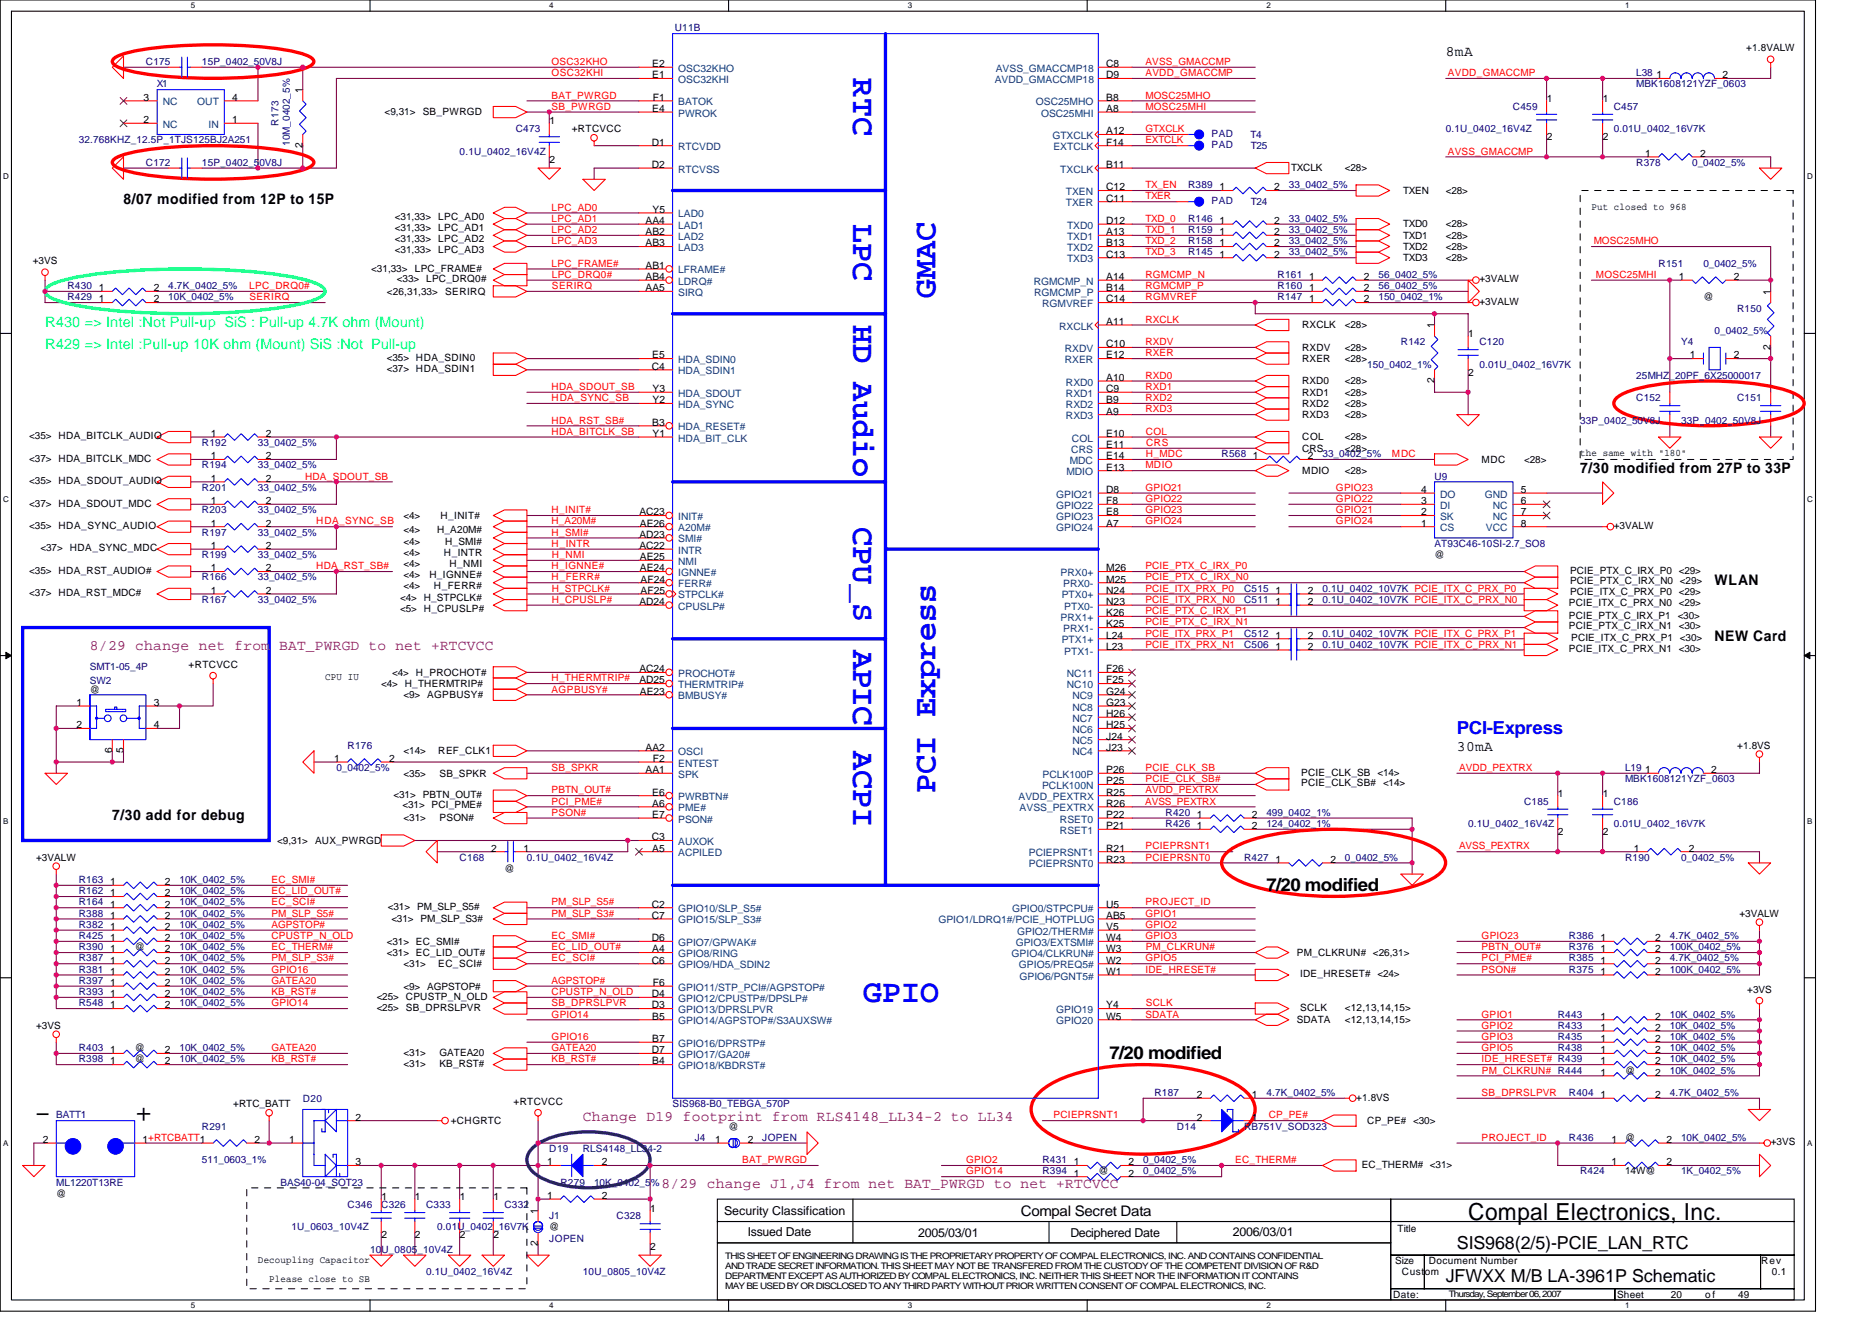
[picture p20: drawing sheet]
<svg xmlns="http://www.w3.org/2000/svg" width="297mm" height="210mm" viewBox="0 0 297 210" stroke-linecap="round" stroke-linejoin="round" font-family="sans-serif">
<defs><g id="words">
<g font-size="5.1" fill="#00f">
<text x="135.4" y="12.4" transform="rotate(90 135.4 12.4)">RTC</text>
<text x="135.4" y="35.6" transform="rotate(90 135.4 35.6)">LPC</text>
<text x="148.4" y="47.3" transform="rotate(-90 148.4 47.3)">GMAC</text>
<text x="135.4" y="51.6" transform="rotate(90 135.4 51.6)">HD Audio</text>
<text x="135.4" y="83.6" transform="rotate(90 135.4 83.6)">CPU_S</text>
<text x="135.4" y="103.1" transform="rotate(90 135.4 103.1)">APIC</text>
<text x="135.4" y="119.1" transform="rotate(90 135.4 119.1)">ACPI</text>
<text x="148.4" y="125.9" transform="rotate(-90 148.4 125.9)">PCI Express</text>
<text x="136.9" y="159">GPIO</text>
</g>
<g font-size="4.8">
<text x="5.4" y="178.1">-</text>
<text x="21.4" y="178.1">+</text>
</g>
<text font-size="3.7" x="233" y="193.6">Compal Electronics, Inc.</text>
<text font-size="2.8" fill="#00f" x="231.2" y="116.4">PCI-Express</text>
<g font-size="2.8">
<text x="201" y="141.3">7/20 modified</text>
<text x="176.1" y="168">7/20 modified</text>
<text x="229.4" y="203.5">JFWXX M/B LA-3961P Schematic</text>
<text x="231.2" y="198.1">SIS968(2/5)-PCIE_LAN_RTC</text>
</g>
<g font-size="2.3">
<text x="229.4" y="9">8mA</text>
<text x="19.6" y="32.4">8/07 modified from 12P to 15P</text>
<text x="250.7" y="75">7/30 modified from 27P to 33P</text>
<text x="272.1" y="92.8">WLAN</text>
<text x="272.1" y="101.7">NEW Card</text>
<text x="231.2" y="119.2">30mA</text>
<text x="17.8" y="130.2">7/30 add for debug</text>
<text x="162" y="192.8">Compal Secret Data</text>
</g>
<g font-size="2.3" fill="#00ff80">
<text x="7.2" y="51.9">R430 =&gt; Intel :Not Pull-up SiS : Pull-up 4.7K ohm (Mount)</text>
<text x="7.2" y="55.4">R429 =&gt; Intel :Pull-up 10K ohm (Mount) SiS :Not Pull-up</text>
</g>
<g font-size="2.3" fill="#800080">
<text x="14.3" y="103.2">8/29 change net from BAT_PWRGD to net +RTCVCC</text>
<text x="92.5" y="177.9">Change D19 footprint from RLS4148_LL34-2 to LL34</text>
<text x="104.9" y="188.5">8/29 change J1,J4 from net BAT_PWRGD to net +RTCVCC</text>
</g>
<g font-size="1.9">
<text x="114.9" y="192.7">Security Classification</text>
<text x="118.6" y="196.1">Issued Date</text>
<text x="145.7" y="196.3">2005/03/01</text>
<text x="169.8" y="196.3">Deciphered Date</text>
<text x="195.6" y="196.1">2006/03/01</text>
</g>
<g font-size="1.6" fill="#000080">
<text x="107.1" y="5">U11B</text>
<text x="23.2" y="10.3">C175</text>
<text x="32" y="10.3">15P_0402_50V8J</text>
<text x="24.9" y="13.9">X1</text>
<text x="240.1" y="17.4">C459</text>
<text x="256.1" y="17.4">C457</text>
<text x="259.6" y="12.1">L38</text>
<text x="259.6" y="13.9">MBK1608121YZF_0603</text>
<text x="12.5" y="22.8">32.768KHZ_12.5P_1TJS125BJ2A251</text>
<text x="44.2" y="19.9" transform="rotate(-90 44.2 19.9)">R173</text>
<text x="46" y="23.1" transform="rotate(-90 46 23.1)">10M_0402_5%</text>
<text x="81.8" y="21">C473</text>
<text x="192.3" y="23.5">PAD</text>
<text x="192.3" y="21.7">PAD</text>
<text x="198.4" y="21.9">T4</text>
<text x="198.5" y="23.6">T25</text>
<text x="229.4" y="21">0.1U_0402_16V4Z</text>
<text x="256.1" y="21">0.01U_0402_16V7K</text>
<text x="23.2" y="26.3">C172</text>
<text x="32" y="26.3">15P_0402_50V8J</text>
<text x="72.9" y="24.5">0.1U_0402_16V4Z</text>
<text x="188.5" y="29.9">R389</text>
<text x="204.5" y="29.9">33_0402_5%</text>
<text x="259.6" y="26.3">R378</text>
<text x="268.5" y="26.3">0_0402_5%</text>
<text x="188.5" y="35.2">R146</text>
<text x="192.3" y="32.4">PAD</text>
<text x="198.5" y="32.5">T24</text>
<text x="204.5" y="35.2">33_0402_5%</text>
<text x="188.5" y="38.8">R158</text>
<text x="188.5" y="37">R159</text>
<text x="188.5" y="40.5">R145</text>
<text x="204.5" y="38.8">33_0402_5%</text>
<text x="204.5" y="37">33_0402_5%</text>
<text x="204.5" y="40.5">33_0402_5%</text>
<text x="10.7" y="47.6">R429</text>
<text x="10.7" y="45.9">R430</text>
<text x="26.7" y="47.6">10K_0402_5%</text>
<text x="26.7" y="45.9">4.7K_0402_5%</text>
<text x="202.7" y="44.1">R161</text>
<text x="202.7" y="47.6">R147</text>
<text x="202.7" y="45.9">R160</text>
<text x="218.7" y="44.1">56_0402_5%</text>
<text x="218.7" y="47.6">150_0402_1%</text>
<text x="218.7" y="45.9">56_0402_5%</text>
<text x="263.2" y="42.3">R151</text>
<text x="270.3" y="42.3">0_0402_5%</text>
<text x="272.1" y="53">0_0402_5%</text>
<text x="275.6" y="49.4">R150</text>
<text x="217" y="58.3">150_0402_1%</text>
<text x="222.3" y="54.8">R142</text>
<text x="234.7" y="54.8">C120</text>
<text x="234.7" y="58.3">0.01U_0402_16V7K</text>
<text x="266.7" y="54.8">Y4</text>
<text x="259.6" y="60.1">25MHZ_20PF_6X25000017</text>
<text x="259.6" y="63.6">C152</text>
<text x="275.6" y="63.6">C151</text>
<text x="32" y="70.8">R192</text>
<text x="40.9" y="70.8">33_0402_5%</text>
<text x="250.7" y="67.2">33P_0402_50V8J</text>
<text x="266.7" y="67.2">33P_0402_50V8J</text>
<text x="32" y="77.9">R201</text>
<text x="32" y="74.3">R194</text>
<text x="40.9" y="77.9">33_0402_5%</text>
<text x="40.9" y="74.3">33_0402_5%</text>
<text x="193.8" y="72.5">R568</text>
<text x="209.8" y="72.5">33_0402_5%</text>
<text x="227.6" y="76.1">U9</text>
<text x="32" y="81.4">R203</text>
<text x="40.9" y="81.4">33_0402_5%</text>
<text x="32" y="88.5">R199</text>
<text x="32" y="85">R197</text>
<text x="40.9" y="88.5">33_0402_5%</text>
<text x="40.9" y="85">33_0402_5%</text>
<text x="227.6" y="86.8">AT93C46-10SI-2.7_SO8</text>
<text x="32" y="95.7">R167</text>
<text x="32" y="92.1">R166</text>
<text x="40.9" y="95.7">33_0402_5%</text>
<text x="40.9" y="92.1">33_0402_5%</text>
<text x="197.4" y="95.7">C511</text>
<text x="197.4" y="93.9">C515</text>
<text x="209.8" y="95.7">0.1U_0402_10V7K PCIE_ITX_C_PRX_N0</text>
<text x="209.8" y="93.9">0.1U_0402_10V7K PCIE_ITX_C_PRX_P0</text>
<text x="197.4" y="101">C512</text>
<text x="209.8" y="101">0.1U_0402_10V7K PCIE_ITX_C_PRX_P1</text>
<text x="14.3" y="106.3">SMT1-05_4P</text>
<text x="197.4" y="102.8">C506</text>
<text x="209.8" y="102.8">0.1U_0402_10V7K PCIE_ITX_C_PRX_N1</text>
<text x="14.3" y="108.5">SW2</text>
<text x="55.2" y="118.8">R176</text>
<text x="53.4" y="122.3">0_0402_5%</text>
<text x="257.8" y="122.3">L19</text>
<text x="257.8" y="124.1">MBK1608121YZF_0603</text>
<text x="185" y="131.2">R426</text>
<text x="185" y="129.4">R420</text>
<text x="201" y="131.2">124_0402_1%</text>
<text x="201" y="129.4">499_0402_1%</text>
<text x="233" y="131.2">0.1U_0402_16V4Z</text>
<text x="241.8" y="127.7">C185</text>
<text x="256.1" y="127.7">C186</text>
<text x="256.1" y="131.2">0.01U_0402_16V7K</text>
<text x="72.9" y="136.5">C168</text>
<text x="83.6" y="136.5">0.1U_0402_16V4Z</text>
<text x="197.4" y="136.5">R427</text>
<text x="213.4" y="136.5">0_0402_5%</text>
<text x="257.8" y="136.5">R190</text>
<text x="266.7" y="136.5">0_0402_5%</text>
<text x="12.5" y="143.7">R164</text>
<text x="12.5" y="140.1">R163</text>
<text x="12.5" y="141.9">R162</text>
<text x="28.5" y="143.7">10K_0402_5%</text>
<text x="28.5" y="140.1">10K_0402_5%</text>
<text x="28.5" y="141.9">10K_0402_5%</text>
<text x="12.5" y="147.2">R382</text>
<text x="12.5" y="145.4">R388</text>
<text x="12.5" y="149">R425</text>
<text x="28.5" y="147.2">10K_0402_5%</text>
<text x="28.5" y="145.4">10K_0402_5%</text>
<text x="28.5" y="149">10K_0402_5%</text>
<text x="249" y="149">R386</text>
<text x="265" y="149">4.7K_0402_5%</text>
<text x="12.5" y="152.5">R387</text>
<text x="12.5" y="150.8">R390</text>
<text x="12.5" y="154.3">R381</text>
<text x="28.5" y="152.5">10K_0402_5%</text>
<text x="28.5" y="150.8">10K_0402_5%</text>
<text x="28.5" y="154.3">10K_0402_5%</text>
<text x="249" y="152.5">R385</text>
<text x="249" y="150.8">R376</text>
<text x="249" y="154.3">R375</text>
<text x="265" y="152.5">4.7K_0402_5%</text>
<text x="265" y="150.8">100K_0402_5%</text>
<text x="265" y="154.3">100K_0402_5%</text>
<text x="12.5" y="157.9">R393</text>
<text x="12.5" y="156.1">R397</text>
<text x="12.5" y="159.7">R548</text>
<text x="28.5" y="157.9">10K_0402_5%</text>
<text x="28.5" y="156.1">10K_0402_5%</text>
<text x="28.5" y="159.7">10K_0402_5%</text>
<text x="247.2" y="161.4">R443</text>
<text x="265" y="161.4">10K_0402_5%</text>
<text x="12.5" y="166.8">R403</text>
<text x="28.5" y="166.8">10K_0402_5%</text>
<text x="247.2" y="165">R435</text>
<text x="247.2" y="163.2">R433</text>
<text x="247.2" y="166.8">R438</text>
<text x="265" y="165">10K_0402_5%</text>
<text x="265" y="163.2">10K_0402_5%</text>
<text x="265" y="166.8">10K_0402_5%</text>
<text x="12.5" y="168.6">R398</text>
<text x="28.5" y="168.6">10K_0402_5%</text>
<text x="183.2" y="173.9">R187</text>
<text x="201" y="173.9">4.7K_0402_5%</text>
<text x="249" y="173.9">R404</text>
<text x="265" y="173.9">4.7K_0402_5%</text>
<text x="265" y="168.6">10K_0402_5%</text>
<text x="265" y="170.3">10K_0402_5%</text>
<text x="8.9" y="177.4">BATT1</text>
<text x="32" y="179.2">R291</text>
<text x="48" y="174.8">D20</text>
<text x="106.7" y="175.7">SIS968-B0_TEBGA_570P</text>
<text x="186.7" y="179.2">D14</text>
<text x="197.4" y="179.2">RB751V_SOD323</text>
<text x="32" y="184.6">511_0603_1%</text>
<text x="87.2" y="182.8">D19</text>
<text x="92.5" y="182.8">RLS4148_LL34-2</text>
<text x="110.3" y="181">J4</text>
<text x="120.9" y="181">JOPEN</text>
<text x="165.4" y="184.6">R431</text>
<text x="181.4" y="184.6">0_0402_5%</text>
<text x="249" y="181">R436</text>
<text x="266.7" y="181">10K_0402_5%</text>
<text x="8.9" y="188.1">ML1220T13RE</text>
<text x="44.5" y="188.1">BAS40-04_SOT23</text>
<text x="55.2" y="191.7">C346</text>
<text x="60.5" y="191.7">C326</text>
<text x="67.6" y="191.7">C333</text>
<text x="80" y="191.7">C332</text>
<text x="88.9" y="188.1">R279</text>
<text x="94.3" y="188.1">10K_0402_5%</text>
<text x="165.4" y="186.3">R394</text>
<text x="181.4" y="186.3">0_0402_5%</text>
<text x="250.7" y="186.3">R424</text>
<text x="266.7" y="186.3">1K_0402_5%</text>
<text x="46.3" y="195.2">1U_0603_10V4Z</text>
<text x="69.4" y="195.2">0.01U_0402_16V7K</text>
<text x="87.2" y="193.4">J1</text>
<text x="87.2" y="197">JOPEN</text>
<text x="97.8" y="193.4">C328</text>
<text x="58.7" y="198.8">10U_0805_10V4Z</text>
<text x="67.6" y="202.3">0.1U_0402_16V4Z</text>
<text x="92.5" y="202.3">10U_0805_10V4Z</text>
</g>
<g font-size="1.6" fill="#f00">
<text x="87.5" y="10.3">OSC32KHO</text>
<text x="181.8" y="10.3">AVSS_GMACCMP</text>
<text x="87.5" y="12.1">OSC32KHI</text>
<text x="87.5" y="17.4">SB_PWRGD</text>
<text x="87.5" y="15.6">BAT_PWRGD</text>
<text x="181.8" y="12.1">AVDD_GMACCMP</text>
<text x="181.8" y="17.4">MOSC25MHI</text>
<text x="181.8" y="15.6">MOSC25MHO</text>
<text x="229.8" y="12.1">AVDD_GMACCMP</text>
<text x="181.8" y="21">GTXCLK</text>
<text x="181.8" y="22.8">EXTCLK</text>
<text x="181.8" y="29.9">TX_EN</text>
<text x="229.8" y="24.5">AVSS_GMACCMP</text>
<text x="87.5" y="33.4">LPC_AD0</text>
<text x="87.5" y="35.2">LPC_AD1</text>
<text x="181.8" y="35.2">TXD_0</text>
<text x="181.8" y="31.6">TXER</text>
<text x="87.5" y="38.8">LPC_AD3</text>
<text x="87.5" y="37">LPC_AD2</text>
<text x="181.8" y="37">TXD_1</text>
<text x="181.8" y="38.8">TXD_2</text>
<text x="181.8" y="40.5">TXD_3</text>
<text x="252.9" y="38.8">MOSC25MHO</text>
<text x="39.6" y="45.9">LPC_DRQ0#</text>
<text x="39.6" y="47.6">SERIRQ</text>
<text x="87.5" y="42.3">LPC_FRAME#</text>
<text x="87.6" y="44.1">LPC_DRQ0#</text>
<text x="87.6" y="45.9">SERIRQ</text>
<text x="181.8" y="44.1">RGMCMP_N</text>
<text x="181.8" y="47.6">RGMVREF</text>
<text x="181.8" y="45.9">RGMCMP_P</text>
<text x="253.2" y="44.1">MOSC25MHI</text>
<text x="181.8" y="51.2">RXCLK</text>
<text x="181.8" y="56.5">RXER</text>
<text x="181.8" y="54.8">RXDV</text>
<text x="87.5" y="61.9">HDA_SDOUT_SB</text>
<text x="87.5" y="63.6">HDA_SYNC_SB</text>
<text x="181.8" y="60.1">RXD0</text>
<text x="181.8" y="61.9">RXD1</text>
<text x="181.8" y="63.6">RXD2</text>
<text x="181.8" y="65.4">RXD3</text>
<text x="87.5" y="69">HDA_BITCLK_SB</text>
<text x="87.5" y="67.2">HDA_RST_SB#</text>
<text x="181.8" y="69">COL</text>
<text x="181.9" y="70.8">CRS</text>
<text x="48.4" y="76.1">HDA_SDOUT_SB</text>
<text x="181.8" y="74.3">MDIO</text>
<text x="181.8" y="77.9">GPIO21</text>
<text x="181.8" y="72.5">H_MDC</text>
<text x="212" y="77.9">GPIO23</text>
<text x="220.9" y="72.5">MDC</text>
<text x="50.2" y="83.2">HDA_SYNC_SB</text>
<text x="87.5" y="81.4">H_INIT#</text>
<text x="87.5" y="83.2">H_A20M#</text>
<text x="181.8" y="81.4">GPIO23</text>
<text x="181.8" y="83.2">GPIO24</text>
<text x="181.8" y="79.7">GPIO22</text>
<text x="212" y="79.7">GPIO22</text>
<text x="212" y="83.2">GPIO24</text>
<text x="212" y="81.4">GPIO21</text>
<text x="87.5" y="86.8">H_INTR</text>
<text x="87.5" y="85">H_SMI#</text>
<text x="87.6" y="88.5">H_NMI</text>
<text x="50.2" y="90.3">HDA_RST_SB#</text>
<text x="87.5" y="92.1">H_FERR#</text>
<text x="87.5" y="90.3">H_IGNNE#</text>
<text x="87.5" y="93.9">H_STPCLK#</text>
<text x="87.6" y="95.7">H_CPUSLP#</text>
<text x="181.8" y="90.3">PCIE_PTX_C_IRX_P0</text>
<text x="181.8" y="92.1">PCIE_PTX_C_IRX_N0</text>
<text x="181.8" y="95.7">PCIE_ITX_PRX_N0</text>
<text x="181.8" y="93.9">PCIE_ITX_PRX_P0</text>
<text x="181.8" y="101">PCIE_ITX_PRX_P1</text>
<text x="181.8" y="99.2">PCIE_PTX_C_IRX_N1</text>
<text x="181.8" y="97.4">PCIE_PTX_C_IRX_P1</text>
<text x="181.8" y="102.8">PCIE_ITX_PRX_N1</text>
<text x="87.5" y="108.1">H_THERMTRIP#</text>
<text x="87.5" y="109.9">AGPBUSY#</text>
<text x="87.5" y="122.3">SB_SPKR</text>
<text x="87.5" y="125.9">PBTN_OUT#</text>
<text x="181.8" y="124.1">PCIE_CLK_SB#</text>
<text x="181.8" y="122.3">PCIE_CLK_SB</text>
<text x="181.8" y="125.9">AVDD_PEXTRX</text>
<text x="231.5" y="122.3">AVDD_PEXTRX</text>
<text x="87.5" y="127.7">PCI_PME#</text>
<text x="87.5" y="129.4">PSON#</text>
<text x="181.7" y="127.7">AVSS_PEXTRX</text>
<text x="181.8" y="134.8">PCIEPRSNT1</text>
<text x="181.8" y="136.5">PCIEPRSNT0</text>
<text x="231.5" y="134.8">AVSS_PEXTRX</text>
<text x="43.1" y="143.7">EC_SCI#</text>
<text x="43.1" y="141.9">EC_LID_OUT#</text>
<text x="43.1" y="140.1">EC_SMI#</text>
<text x="87.5" y="143.7">PM_SLP_S5#</text>
<text x="181.8" y="143.7">PROJECT_ID</text>
<text x="43.1" y="145.4">PM_SLP_S5#</text>
<text x="43.1" y="147.2">AGPSTOP#</text>
<text x="43.1" y="149">CPUSTP_N_OLD</text>
<text x="87.5" y="145.4">PM_SLP_S3#</text>
<text x="87.5" y="149">EC_SMI#</text>
<text x="181.8" y="145.4">GPIO1</text>
<text x="181.8" y="147.2">GPIO2</text>
<text x="181.8" y="149">GPIO3</text>
<text x="235.1" y="149">GPIO23</text>
<text x="43.1" y="150.8">EC_THERM#</text>
<text x="43.1" y="152.5">PM_SLP_S3#</text>
<text x="43.1" y="154.3">GPIO16</text>
<text x="87.5" y="150.8">EC_LID_OUT#</text>
<text x="87.5" y="152.5">EC_SCI#</text>
<text x="181.8" y="152.5">GPIO5</text>
<text x="181.8" y="154.3">IDE_HRESET#</text>
<text x="181.8" y="150.8">PM_CLKRUN#</text>
<text x="235.1" y="152.5">PCI_PME#</text>
<text x="235.1" y="150.8">PBTN_OUT#</text>
<text x="235.1" y="154.3">PSON#</text>
<text x="43.1" y="156.1">GATEA20</text>
<text x="43.1" y="157.9">KB_RST#</text>
<text x="43.1" y="159.7">GPIO14</text>
<text x="87.5" y="159.7">SB_DPRSLPVR</text>
<text x="87.5" y="156.1">AGPSTOP#</text>
<text x="87.5" y="161.4">GPIO14</text>
<text x="87.5" y="157.9">CPUSTP_N_OLD</text>
<text x="181.8" y="161.4">SDATA</text>
<text x="181.8" y="159.7">SCLK</text>
<text x="235.1" y="161.4">GPIO1</text>
<text x="43.1" y="166.8">GATEA20</text>
<text x="87.5" y="166.8">GATEA20</text>
<text x="87.5" y="165">GPIO16</text>
<text x="235.1" y="166.8">GPIO5</text>
<text x="235.1" y="163.2">GPIO2</text>
<text x="235.1" y="165">GPIO3</text>
<text x="43.1" y="168.6">KB_RST#</text>
<text x="87.5" y="168.6">KB_RST#</text>
<text x="235.1" y="173.9">SB_DPRSLPVR</text>
<text x="235.1" y="168.6">IDE_HRESET# R439</text>
<text x="235.1" y="170.3">PM_CLKRUN# R444</text>
<text x="167.2" y="177.4">PCIEPRSNT1</text>
<text x="201.3" y="177.4">CP_PE#</text>
<text x="117.7" y="184.6">BAT_PWRGD</text>
<text x="153.3" y="184.6">GPIO2</text>
<text x="196" y="184.6">EC_THERM#</text>
<text x="235.1" y="181">PROJECT_ID</text>
<text x="153.3" y="186.3">GPIO14</text>
</g>
<g font-size="1.6">
<text x="103.5" y="10.6">E2</text>
<text x="175.5" y="10.6">C8</text>
<text x="277" y="8.2">+1.8VALW</text>
<text x="22.8" y="16">3</text>
<text x="36.8" y="16">4</text>
<text x="48" y="14.8" transform="rotate(-90 48 14.8)">1</text>
<text x="103.5" y="17.8">E4</text>
<text x="103.5" y="12.4">E1</text>
<text x="103.6" y="16">F1</text>
<text x="175.5" y="17.8">A8</text>
<text x="175.5" y="16">B8</text>
<text x="175.5" y="12.4">D9</text>
<text x="245.4" y="16.2">1</text>
<text x="254.3" y="16.2">1</text>
<text x="262.8" y="12.4">1</text>
<text x="273.3" y="12.4">2</text>
<text x="22.8" y="19.5">2</text>
<text x="36.8" y="19.5">1</text>
<text x="48" y="23.5" transform="rotate(-90 48 23.5)">2</text>
<text x="61" y="18.3">&lt;9,31&gt;</text>
<text x="67.1" y="18.3">SB_PWRGD</text>
<text x="87.2" y="19.7">1</text>
<text x="90.7" y="21">+RTCVCC</text>
<text x="103.4" y="23.1">D1</text>
<text x="175.5" y="23.1">F14</text>
<text x="175.5" y="21.3">A12</text>
<text x="245.4" y="22.2">2</text>
<text x="254.3" y="22.2">2</text>
<text x="87.2" y="25.8">2</text>
<text x="103.4" y="26.6">D2</text>
<text x="175.5" y="26.6">B11</text>
<text x="204.9" y="27.2">TXCLK</text>
<text x="213.4" y="27.2">&lt;28&gt;</text>
<text x="261" y="24.9">1</text>
<text x="269.8" y="24.9">2</text>
<text x="62.6" y="34.8">&lt;31,33&gt;</text>
<text x="69.6" y="34.8">LPC_AD0</text>
<text x="102.4" y="35.5">AA4</text>
<text x="103.5" y="33.8">Y5</text>
<text x="175.5" y="35.5">D12</text>
<text x="175.5" y="30.2">C12</text>
<text x="175.5" y="32">C11</text>
<text x="193.5" y="30.2">1</text>
<text x="193.5" y="35.5">1</text>
<text x="202.2" y="30.2">2</text>
<text x="202.2" y="35.5">2</text>
<text x="222.6" y="30.8">TXEN</text>
<text x="229.4" y="30.8">&lt;28&gt;</text>
<text x="252.5" y="33.3">Put closed to 968</text>
<text x="5.2" y="42">+3VS</text>
<text x="62.6" y="36.6">&lt;31,33&gt;</text>
<text x="62.6" y="38.4">&lt;31,33&gt;</text>
<text x="62.6" y="40.2">&lt;31,33&gt;</text>
<text x="69.6" y="36.6">LPC_AD1</text>
<text x="69.6" y="38.4">LPC_AD2</text>
<text x="69.6" y="40.2">LPC_AD3</text>
<text x="102.4" y="37.3">AB2</text>
<text x="102.4" y="39.1">AB3</text>
<text x="175.5" y="37.3">A13</text>
<text x="175.5" y="39.1">B13</text>
<text x="175.5" y="40.9">C13</text>
<text x="193.5" y="39.1">1</text>
<text x="193.5" y="37.3">1</text>
<text x="193.5" y="40.9">1</text>
<text x="202.2" y="39.1">2</text>
<text x="202.2" y="37.3">2</text>
<text x="202.2" y="40.9">2</text>
<text x="222.6" y="36.1">TXD0</text>
<text x="222.6" y="37.9">TXD1</text>
<text x="222.6" y="39.6">TXD2</text>
<text x="222.6" y="41.4">TXD3</text>
<text x="229.4" y="36.1">&lt;28&gt;</text>
<text x="229.4" y="37.9">&lt;28&gt;</text>
<text x="229.4" y="39.6">&lt;28&gt;</text>
<text x="229.4" y="41.4">&lt;28&gt;</text>
<text x="15.7" y="48">1</text>
<text x="15.7" y="46.2">1</text>
<text x="24.4" y="48">2</text>
<text x="24.4" y="46.2">2</text>
<text x="58.9" y="43.2">&lt;31,33&gt;</text>
<text x="61.4" y="46.8">&lt;26,31,33&gt;</text>
<text x="63" y="44.8">&lt;33&gt; LPC_DRQ0#</text>
<text x="65.8" y="43.2">LPC_FRAME#</text>
<text x="70.7" y="46.8">SERIRQ</text>
<text x="102.4" y="42.7">AB1</text>
<text x="102.4" y="44.4">AB4</text>
<text x="102.4" y="46.2">AA5</text>
<text x="175.5" y="44.4">A14</text>
<text x="175.5" y="48">C14</text>
<text x="175.5" y="46.2">B14</text>
<text x="207.7" y="44.4">1</text>
<text x="207.7" y="48">1</text>
<text x="207.7" y="46.2">1</text>
<text x="216.4" y="44.4">2</text>
<text x="216.4" y="48">2</text>
<text x="216.4" y="46.2">2</text>
<text x="234.7" y="44.8">+3VALW</text>
<text x="266.4" y="44.4">1</text>
<text x="270.3" y="47.6">@</text>
<text x="275.1" y="44.4">2</text>
<text x="280.9" y="46.8" transform="rotate(-90 280.9 46.8)">1</text>
<text x="175.5" y="51.5">A11</text>
<text x="206.6" y="52.1">RXCLK</text>
<text x="213.4" y="52.1">&lt;28&gt;</text>
<text x="227.6" y="52.1" transform="rotate(-90 227.6 52.1)">1</text>
<text x="233" y="53.5">1</text>
<text x="234.7" y="48.4">+3VALW</text>
<text x="61.4" y="57.3">&lt;35&gt; HDA_SDIN0</text>
<text x="61.4" y="59">&lt;37&gt; HDA_SDIN1</text>
<text x="103.4" y="58.7">C4</text>
<text x="103.5" y="56.9">E5</text>
<text x="175.5" y="55.1">C10</text>
<text x="175.5" y="56.9">E12</text>
<text x="206.6" y="57.4">RXER</text>
<text x="206.6" y="55.6">RXDV</text>
<text x="213.4" y="57.4">&lt;28&gt;</text>
<text x="213.4" y="55.6">&lt;28&gt;</text>
<text x="233" y="59.6">2</text>
<text x="268.2" y="56.9">1</text>
<text x="275.1" y="56.9">2</text>
<text x="280.9" y="55.5" transform="rotate(-90 280.9 55.5)">2</text>
<text x="103.5" y="62.2">Y3</text>
<text x="103.5" y="64">Y2</text>
<text x="175.5" y="60.4">A10</text>
<text x="175.5" y="62.2">C9</text>
<text x="175.5" y="64">B9</text>
<text x="175.5" y="65.8">A9</text>
<text x="206.6" y="61">RXD0</text>
<text x="206.6" y="62.8">RXD1</text>
<text x="206.6" y="64.5">RXD2</text>
<text x="213.4" y="61">&lt;28&gt;</text>
<text x="213.4" y="62.8">&lt;28&gt;</text>
<text x="213.4" y="64.5">&lt;28&gt;</text>
<text x="227.6" y="60.8" transform="rotate(-90 227.6 60.8)">2</text>
<text x="4.7" y="69.7">&lt;35&gt; HDA_BITCLK_AUDIO</text>
<text x="33.5" y="69.3">1</text>
<text x="42.2" y="69.3">2</text>
<text x="103.5" y="67.5">B3</text>
<text x="103.5" y="69.3">Y1</text>
<text x="175.5" y="71.1">E11</text>
<text x="175.5" y="69.3">E10</text>
<text x="206.6" y="66.3">RXD3</text>
<text x="206.6" y="69.9">COL</text>
<text x="206.6" y="71.6">CRS</text>
<text x="213.4" y="66.3">&lt;28&gt;</text>
<text x="213.4" y="71.6">&lt;28&gt;</text>
<text x="213.4" y="69.9">&lt;28&gt;</text>
<text x="4.7" y="73.3">&lt;37&gt; HDA_BITCLK_MDC</text>
<text x="4.7" y="76.8">&lt;35&gt; HDA_SDOUT_AUDIO</text>
<text x="33.5" y="76.4">1</text>
<text x="33.5" y="72.9">1</text>
<text x="42.2" y="76.4">2</text>
<text x="42.2" y="72.9">2</text>
<text x="175.5" y="72.9">E14</text>
<text x="175.5" y="74.7">E13</text>
<text x="198.8" y="72.9">1</text>
<text x="206.6" y="75.2">MDIO</text>
<text x="207.5" y="72.9">2</text>
<text x="213.4" y="75.2">&lt;28&gt;</text>
<text x="235.1" y="73.4">MDC</text>
<text x="241.8" y="73.4">&lt;28&gt;</text>
<text x="250.7" y="72.4">the same with &quot;180&quot;</text>
<text x="4.7" y="83.9">&lt;35&gt; HDA_SYNC_AUDIO</text>
<text x="4.7" y="80.4">&lt;37&gt; HDA_SDOUT_MDC</text>
<text x="33.5" y="80">1</text>
<text x="33.5" y="83.5">1</text>
<text x="42.2" y="80">2</text>
<text x="42.2" y="83.5">2</text>
<text x="64" y="82.3">&lt;4&gt;</text>
<text x="69.9" y="82.3">H_INIT#</text>
<text x="101.4" y="81.8">AC23</text>
<text x="101.5" y="83.5">AE26</text>
<text x="175.5" y="78.2">D8</text>
<text x="175.5" y="80">F8</text>
<text x="175.5" y="81.8">E8</text>
<text x="175.5" y="83.5">A7</text>
<text x="225.5" y="83.5">1</text>
<text x="225.5" y="81.8">2</text>
<text x="225.5" y="80">3</text>
<text x="225.5" y="78.2">4</text>
<text x="241.3" y="81.8">7</text>
<text x="241.3" y="80">6</text>
<text x="241.3" y="78.2">5</text>
<text x="241.3" y="83.5">8</text>
<text x="256.1" y="83.9">+3VALW</text>
<text x="6.4" y="87.5">&lt;37&gt; HDA_SYNC_MDC</text>
<text x="33.5" y="87.1">1</text>
<text x="42.2" y="87.1">2</text>
<text x="64" y="84.6">&lt;4&gt;</text>
<text x="64" y="86.4">&lt;4&gt;</text>
<text x="64" y="90">&lt;4&gt;</text>
<text x="64" y="88.2">&lt;4&gt;</text>
<text x="69.4" y="84.6">H_A20M#</text>
<text x="70.4" y="88.2">H_INTR</text>
<text x="70.6" y="86.4">H_SMI#</text>
<text x="71.3" y="90">H_NMI</text>
<text x="101.4" y="85.3">AD23</text>
<text x="101.4" y="87.1">AC22</text>
<text x="101.5" y="88.9">AE25</text>
<text x="227.6" y="88.5">@</text>
<text x="4.7" y="91">&lt;35&gt; HDA_RST_AUDIO#</text>
<text x="4.7" y="94.6">&lt;37&gt; HDA_RST_MDC#</text>
<text x="33.5" y="94.2">1</text>
<text x="33.5" y="90.7">1</text>
<text x="42.2" y="94.2">2</text>
<text x="42.2" y="90.7">2</text>
<text x="63.5" y="95.3">&lt;4&gt; H_STPCLK#</text>
<text x="64" y="91.7">&lt;4&gt;</text>
<text x="64" y="93.5">&lt;4&gt;</text>
<text x="68.1" y="91.7">H_IGNNE#</text>
<text x="68.9" y="93.5">H_FERR#</text>
<text x="101.4" y="96">AD24</text>
<text x="101.5" y="90.7">AE24</text>
<text x="101.6" y="92.4">AF24</text>
<text x="101.6" y="94.2">AF25</text>
<text x="175.5" y="92.4">M25</text>
<text x="175.5" y="90.7">M26</text>
<text x="175.5" y="96">N23</text>
<text x="175.5" y="94.2">N24</text>
<text x="202.4" y="96">1</text>
<text x="202.4" y="94.2">1</text>
<text x="207.5" y="96">2</text>
<text x="207.5" y="94.2">2</text>
<text x="249.1" y="92.6">PCIE_PTX_C_IRX_N0 &lt;29&gt;</text>
<text x="249.1" y="91">PCIE_PTX_C_IRX_P0 &lt;29&gt;</text>
<text x="249.1" y="94.4">PCIE_ITX_C_PRX_P0 &lt;29&gt;</text>
<text x="63.5" y="97.1">&lt;5&gt; H_CPUSLP#</text>
<text x="175.5" y="99.5">K25</text>
<text x="175.5" y="97.8">K26</text>
<text x="175.5" y="101.3">L24</text>
<text x="202.4" y="101.3">1</text>
<text x="207.5" y="101.3">2</text>
<text x="249" y="96.2">PCIE_ITX_C_PRX_N0 &lt;29&gt;</text>
<text x="249" y="99.7">PCIE_PTX_C_IRX_N1 &lt;30&gt;</text>
<text x="249" y="98.1">PCIE_PTX_C_IRX_P1 &lt;30&gt;</text>
<text x="249.3" y="101.7">PCIE_ITX_C_PRX_P1 &lt;30&gt;</text>
<text x="29.9" y="106">+RTCVCC</text>
<text x="51.6" y="107.9">CPU IU</text>
<text x="62.2" y="107.2">&lt;4&gt; H_PROCHOT#</text>
<text x="101.4" y="106.7">AC24</text>
<text x="175.5" y="106.7">F26</text>
<text x="175.5" y="103.1">L23</text>
<text x="202.4" y="103.1">1</text>
<text x="207.5" y="103.1">2</text>
<text x="249" y="103.5">PCIE_ITX_C_PRX_N1 &lt;30&gt;</text>
<text x="12.1" y="112">1</text>
<text x="14.3" y="109.9">@</text>
<text x="24.4" y="112">3</text>
<text x="60.5" y="109">&lt;4&gt; H_THERMTRIP#</text>
<text x="64" y="110.8">&lt;9&gt; AGPBUSY#</text>
<text x="101.4" y="108.4">AD25</text>
<text x="101.5" y="110.2">AE23</text>
<text x="175.5" y="113.8">H26</text>
<text x="175.5" y="112">G23</text>
<text x="175.5" y="110.2">G24</text>
<text x="175.5" y="108.4">F25</text>
<text x="12.1" y="115.5">2</text>
<text x="17.8" y="119.5" transform="rotate(-90 17.8 119.5)">6</text>
<text x="19.6" y="119.5" transform="rotate(-90 19.6 119.5)">5</text>
<text x="24.4" y="115.5">4</text>
<text x="64" y="119.7">&lt;14&gt;</text>
<text x="69.6" y="119.7">REF_CLK1</text>
<text x="102.4" y="119.1">AA2</text>
<text x="175.5" y="119.1">J23</text>
<text x="175.5" y="117.3">J24</text>
<text x="175.5" y="115.5">H25</text>
<text x="275.6" y="118.8">+1.8VS</text>
<text x="53" y="120.9">1</text>
<text x="61.7" y="120.9">2</text>
<text x="64" y="123.2">&lt;35&gt;</text>
<text x="69.7" y="123.2">SB_SPKR</text>
<text x="102.4" y="122.7">AA1</text>
<text x="103.6" y="120.9">F2</text>
<text x="175.5" y="122.7">P26</text>
<text x="175.5" y="124.4">P25</text>
<text x="206.5" y="124.6">PCIE_CLK_SB# &lt;14&gt;</text>
<text x="206.5" y="123">PCIE_CLK_SB &lt;14&gt;</text>
<text x="261" y="122.7">1</text>
<text x="271.5" y="122.7">2</text>
<text x="62.4" y="126.6">&lt;31&gt; PBTN_OUT#</text>
<text x="63.9" y="128.2">&lt;31&gt; PCI_PME#</text>
<text x="64" y="130.3">&lt;31&gt;</text>
<text x="69.7" y="130.3">PSON#</text>
<text x="103.5" y="126.2">E6</text>
<text x="103.5" y="128">A6</text>
<text x="103.5" y="129.8">E7</text>
<text x="175.5" y="129.8">P22</text>
<text x="175.5" y="131.6">P21</text>
<text x="175.5" y="128">R26</text>
<text x="175.5" y="126.2">R25</text>
<text x="189.9" y="131.6">1</text>
<text x="189.9" y="129.8">1</text>
<text x="198.6" y="131.6">2</text>
<text x="198.6" y="129.8">2</text>
<text x="247.2" y="126.4">1</text>
<text x="254.3" y="126.4">1</text>
<text x="5.7" y="136.5">+3VALW</text>
<text x="44" y="133.9">&lt;9,31&gt; AUX_PWRGD</text>
<text x="77.9" y="135.1">2</text>
<text x="83.1" y="135.1">1</text>
<text x="103.4" y="133.3">C3</text>
<text x="103.5" y="135.1">A5</text>
<text x="175.5" y="135.1">R21</text>
<text x="175.5" y="136.9">R23</text>
<text x="202.4" y="136.9">1</text>
<text x="211.1" y="136.9">2</text>
<text x="247.2" y="132.5">2</text>
<text x="254.3" y="132.5">2</text>
<text x="259.3" y="135.1">1</text>
<text x="268" y="135.1">2</text>
<text x="17.5" y="144">1</text>
<text x="17.5" y="140.4">1</text>
<text x="17.5" y="142.2">1</text>
<text x="26.2" y="144">2</text>
<text x="26.2" y="140.4">2</text>
<text x="26.2" y="142.2">2</text>
<text x="80" y="138.3">@</text>
<text x="103.4" y="144">C2</text>
<text x="175.5" y="144">U5</text>
<text x="17.5" y="147.6">1</text>
<text x="17.5" y="145.8">1</text>
<text x="17.5" y="149.3">1</text>
<text x="26.2" y="147.6">2</text>
<text x="26.2" y="145.8">2</text>
<text x="26.2" y="149.3">2</text>
<text x="61.4" y="149.9">&lt;31&gt; EC_SMI#</text>
<text x="61.5" y="144.4">&lt;31&gt; PM_SLP_S5#</text>
<text x="62.1" y="146.3">&lt;31&gt; PM_SLP_S3#</text>
<text x="103.4" y="145.8">C7</text>
<text x="103.4" y="149.3">D6</text>
<text x="175.5" y="147.6">V5</text>
<text x="175.5" y="149.3">W4</text>
<text x="175.5" y="145.8">AB5</text>
<text x="253.9" y="149.3">1</text>
<text x="262.7" y="149.3">2</text>
<text x="276" y="145.4">+3VALW</text>
<text x="17.5" y="152.9">1</text>
<text x="17.5" y="151.1">1</text>
<text x="17.5" y="154.7">1</text>
<text x="21.4" y="150.8">@</text>
<text x="26.2" y="152.9">2</text>
<text x="26.2" y="151.1">2</text>
<text x="26.2" y="154.7">2</text>
<text x="61.4" y="151.7">&lt;31&gt; EC_LID_OUT#</text>
<text x="64" y="153.4">&lt;31&gt;</text>
<text x="69.6" y="153.4">EC_SCI#</text>
<text x="103.4" y="152.9">C6</text>
<text x="103.5" y="151.1">A4</text>
<text x="175.5" y="151.1">W3</text>
<text x="175.5" y="154.7">W1</text>
<text x="175.5" y="152.9">W2</text>
<text x="205.8" y="151.7">PM_CLKRUN# &lt;26,31&gt;</text>
<text x="206.3" y="155">IDE_HRESET# &lt;24&gt;</text>
<text x="253.9" y="152.9">1</text>
<text x="253.9" y="151.1">1</text>
<text x="253.9" y="154.7">1</text>
<text x="262.7" y="152.9">2</text>
<text x="262.7" y="151.1">2</text>
<text x="262.7" y="154.7">2</text>
<text x="17.5" y="158.2">1</text>
<text x="17.5" y="156.4">1</text>
<text x="17.5" y="160">1</text>
<text x="26.2" y="158.2">2</text>
<text x="26.2" y="156.4">2</text>
<text x="26.2" y="160">2</text>
<text x="59.8" y="160.4">&lt;25&gt; SB_DPRSLPVR</text>
<text x="59.8" y="158.6">&lt;25&gt; CPUSTP_N_OLD</text>
<text x="64" y="157">&lt;9&gt; AGPSTOP#</text>
<text x="103.4" y="160">D3</text>
<text x="103.4" y="158.2">D4</text>
<text x="103.5" y="161.8">B5</text>
<text x="103.6" y="156.4">F6</text>
<text x="175.5" y="161.8">W5</text>
<text x="175.5" y="160">Y4</text>
<text x="206.3" y="160.4">SCLK</text>
<text x="213.4" y="160.4">&lt;12,13,14,15&gt;</text>
<text x="253.9" y="161.8">1</text>
<text x="262.7" y="161.8">2</text>
<text x="277.2" y="157.5">+3VS</text>
<text x="5.7" y="163.2">+3VS</text>
<text x="17.5" y="167.1">1</text>
<text x="21.4" y="166.8">@</text>
<text x="26.2" y="167.1">2</text>
<text x="64" y="167.5">&lt;31&gt;</text>
<text x="69.7" y="167.5">GATEA20</text>
<text x="103.4" y="167.1">D7</text>
<text x="103.5" y="165.3">B7</text>
<text x="205.8" y="162.3">SDATA</text>
<text x="213.4" y="162.3">&lt;12,13,14,15&gt;</text>
<text x="253.9" y="165.3">1</text>
<text x="253.9" y="163.6">1</text>
<text x="253.9" y="167.1">1</text>
<text x="262.7" y="165.3">2</text>
<text x="262.7" y="163.6">2</text>
<text x="262.7" y="167.1">2</text>
<text x="17.5" y="168.9">1</text>
<text x="21.4" y="168.6">@</text>
<text x="26.2" y="168.9">2</text>
<text x="64" y="169.3">&lt;31&gt;</text>
<text x="69.7" y="169.3">KB_RST#</text>
<text x="103.5" y="168.9">B4</text>
<text x="253.9" y="168.9">1</text>
<text x="253.9" y="170.7">1</text>
<text x="257.8" y="170.3">@</text>
<text x="262.7" y="168.9">2</text>
<text x="262.7" y="170.7">2</text>
<text x="37" y="175.7">+RTC_BATT</text>
<text x="56.4" y="177.8">2</text>
<text x="71.5" y="178.3">+CHGRTC</text>
<text x="81.5" y="175.3">+RTCVCC</text>
<text x="115.6" y="179.2">@</text>
<text x="189.9" y="177.8">2</text>
<text x="189.9" y="174.2">2</text>
<text x="198.6" y="177.8">1</text>
<text x="198.6" y="174.2">1</text>
<text x="215.2" y="174.6">+1.8VS</text>
<text x="217" y="178.3">CP_PE# &lt;30&gt;</text>
<text x="253.9" y="174.2">1</text>
<text x="262.7" y="174.2">2</text>
<text x="6.8" y="181.3">2</text>
<text x="22.6" y="181.3">1+RTCBATT1</text>
<text x="40.4" y="181.3">2</text>
<text x="45.9" y="181.3">1</text>
<text x="56.4" y="184.9">3</text>
<text x="86.8" y="184.9">1</text>
<text x="95.5" y="184.9">2</text>
<text x="113.5" y="181.3">1</text>
<text x="118.6" y="181.3">2</text>
<text x="170.4" y="184.9">1</text>
<text x="179.1" y="184.9">2</text>
<text x="216.1" y="185.3">EC_THERM# &lt;31&gt;</text>
<text x="255.7" y="181.3">1</text>
<text x="255.7" y="184.9">1</text>
<text x="257.8" y="181">@</text>
<text x="264.4" y="181.3">2</text>
<text x="264.4" y="184.9">2</text>
<text x="281" y="181.7">+3VS</text>
<text x="8.9" y="189.9">@</text>
<text x="60.5" y="190.4">1</text>
<text x="65.8" y="190.4">1</text>
<text x="73" y="190.4">1</text>
<text x="78.3" y="190.4">1</text>
<text x="86.8" y="190.2">1</text>
<text x="95.5" y="190.2">2</text>
<text x="170.4" y="186.7">1</text>
<text x="174.3" y="186.3">@</text>
<text x="179.1" y="186.7">2</text>
<text x="257.8" y="186.3">14W@</text>
<text x="60.5" y="196.5">2</text>
<text x="65.8" y="196.5">2</text>
<text x="73" y="196.5">2</text>
<text x="78.3" y="196.5">2</text>
<text x="85.4" y="197.7" transform="rotate(-90 85.4 197.7)">2</text>
<text x="85.4" y="192.6" transform="rotate(-90 85.4 192.6)">1</text>
<text x="87.2" y="195.2">@</text>
<text x="103.2" y="192.2">1</text>
<text x="221.8" y="195.4">Title</text>
<text x="40.9" y="200.4">Decoupling Capacitor</text>
<text x="42.7" y="203.4">Please close to SB</text>
<text x="103.2" y="198.3">2</text>
<text x="221.4" y="200.6">Size</text>
<text x="222.5" y="202.3">Custom</text>
<text x="226.7" y="200.6">Document Number</text>
<text x="279.4" y="200.6">Rev</text>
<text x="281.1" y="202.3">0.1</text>
<text x="221" y="205.9">Date:</text>
<text x="256.6" y="205.9">Sheet</text>
<text x="265.1" y="205.9">20</text>
<text x="270.6" y="205.9">of</text>
<text x="275.8" y="205.9">49</text>
</g>
<g font-size="1.6" fill="#004080">
<text x="107.6" y="11.4">OSC32KHO</text>
<text x="158" y="11.4">AVSS_GMACCMP18</text>
<text x="25.8" y="16.7">NC</text>
<text x="31.3" y="16.7">OUT</text>
<text x="107.6" y="16.7">BATOK</text>
<text x="107.6" y="13.2">OSC32KHI</text>
<text x="157.8" y="13.2">AVDD_GMACCMP18</text>
<text x="164.4" y="16.7">OSC25MHO</text>
<text x="25.8" y="20.3">NC</text>
<text x="33.1" y="20.3">IN</text>
<text x="107.6" y="18.5">PWROK</text>
<text x="107.6" y="23.8">RTCVDD</text>
<text x="165.2" y="18.5">OSC25MHI</text>
<text x="167" y="22.1">GTXCLK</text>
<text x="167.1" y="23.8">EXTCLK</text>
<text x="107.6" y="27.4">RTCVSS</text>
<text x="168.2" y="27.4">TXCLK</text>
<text x="107.6" y="34.5">LAD0</text>
<text x="169.1" y="30.9">TXEN</text>
<text x="169.1" y="32.7">TXER</text>
<text x="107.6" y="36.3">LAD1</text>
<text x="107.6" y="38.1">LAD2</text>
<text x="107.6" y="39.8">LAD3</text>
<text x="169.3" y="36.3">TXD0</text>
<text x="169.3" y="38.1">TXD1</text>
<text x="169.3" y="39.8">TXD2</text>
<text x="169.3" y="41.6">TXD3</text>
<text x="107.6" y="43.4">LFRAME#</text>
<text x="107.6" y="45.2">LDRQ#</text>
<text x="107.6" y="46.9">SIRQ</text>
<text x="164" y="45.2">RGMCMP_N</text>
<text x="164.1" y="46.9">RGMCMP_P</text>
<text x="165.4" y="48.7">RGMVREF</text>
<text x="168.1" y="52.3">RXCLK</text>
<text x="107.6" y="57.6">HDA_SDIN0</text>
<text x="107.6" y="59.4">HDA_SDIN1</text>
<text x="168.9" y="55.8">RXDV</text>
<text x="168.9" y="57.6">RXER</text>
<text x="107.6" y="62.9">HDA_SDOUT</text>
<text x="107.6" y="64.7">HDA_SYNC</text>
<text x="169.1" y="61.2">RXD0</text>
<text x="169.1" y="62.9">RXD1</text>
<text x="169.1" y="64.7">RXD2</text>
<text x="107.6" y="68.3">HDA_RESET#</text>
<text x="107.6" y="70.1">HDA_BIT_CLK</text>
<text x="169.1" y="66.5">RXD3</text>
<text x="170" y="71.8">CRS</text>
<text x="170.1" y="70.1">COL</text>
<text x="169.2" y="75.4">MDIO</text>
<text x="169.7" y="73.6">MDC</text>
<text x="107.6" y="82.5">INIT#</text>
<text x="167.6" y="79">GPIO21</text>
<text x="167.6" y="80.7">GPIO22</text>
<text x="167.6" y="82.5">GPIO23</text>
<text x="228.5" y="82.5">SK</text>
<text x="228.5" y="80.7">DI</text>
<text x="228.5" y="79">DO</text>
<text x="235.6" y="79">GND</text>
<text x="236.9" y="82.5">NC</text>
<text x="236.9" y="80.7">NC</text>
<text x="107.6" y="84.3">A20M#</text>
<text x="107.6" y="86.1">SMI#</text>
<text x="107.6" y="87.8">INTR</text>
<text x="107.6" y="89.6">NMI</text>
<text x="167.6" y="84.3">GPIO24</text>
<text x="228.5" y="84.3">CS</text>
<text x="235.8" y="84.3">VCC</text>
<text x="107.6" y="91.4">IGNNE#</text>
<text x="107.6" y="93.2">FERR#</text>
<text x="107.6" y="95">STPCLK#</text>
<text x="168.3" y="91.4">PRX0+</text>
<text x="168.5" y="95">PTX0+</text>
<text x="168.7" y="93.2">PRX0-</text>
<text x="107.6" y="96.7">CPUSLP#</text>
<text x="168.3" y="98.5">PRX1+</text>
<text x="168.7" y="100.3">PRX1-</text>
<text x="168.9" y="96.7">PTX0-</text>
<text x="107.6" y="107.4">PROCHOT#</text>
<text x="168.5" y="102.1">PTX1+</text>
<text x="168.9" y="103.8">PTX1-</text>
<text x="169.3" y="107.4">NC11</text>
<text x="107.6" y="111">BMBUSY#</text>
<text x="107.6" y="109.2">THERMTRIP#</text>
<text x="169.3" y="109.2">NC10</text>
<text x="170.2" y="112.7">NC8</text>
<text x="170.2" y="111">NC9</text>
<text x="107.6" y="119.8">OSCI</text>
<text x="170.2" y="119.8">NC4</text>
<text x="170.2" y="118.1">NC5</text>
<text x="170.2" y="116.3">NC6</text>
<text x="170.2" y="114.5">NC7</text>
<text x="107.6" y="121.6">ENTEST</text>
<text x="107.6" y="123.4">SPK</text>
<text x="165.4" y="125.2">PCLK100N</text>
<text x="165.4" y="123.4">PCLK100P</text>
<text x="107.6" y="127">PWRBTN#</text>
<text x="107.6" y="128.7">PME#</text>
<text x="107.6" y="130.5">PSON#</text>
<text x="161.6" y="127">AVDD_PEXTRX</text>
<text x="161.8" y="128.7">AVSS_PEXTRX</text>
<text x="168.2" y="130.5">RSET0</text>
<text x="107.6" y="134.1">AUXOK</text>
<text x="107.6" y="135.8">ACPILED</text>
<text x="163.3" y="135.8">PCIEPRSNT1</text>
<text x="163.3" y="137.6">PCIEPRSNT0</text>
<text x="168.2" y="132.3">RSET1</text>
<text x="107.6" y="146.5">GPIO15/SLP_S3#</text>
<text x="107.6" y="144.7">GPIO10/SLP_S5#</text>
<text x="148.9" y="146.5">GPIO1/LDRQ1#/PCIE_HOTPLUG</text>
<text x="160.6" y="144.7">GPIO0/STPCPU#</text>
<text x="161.4" y="148.3">GPIO2/THERM#</text>
<text x="107.6" y="153.6">GPIO9/HDA_SDIN2</text>
<text x="107.6" y="150.1">GPIO7/GPWAK#</text>
<text x="107.6" y="151.8">GPIO8/RING</text>
<text x="160.5" y="151.8">GPIO4/CLKRUN#</text>
<text x="161.2" y="150.1">GPIO3/EXTSMI#</text>
<text x="161.7" y="153.6">GPIO5/PREQ5#</text>
<text x="161.8" y="155.4">GPIO6/PGNT5#</text>
<text x="107.6" y="160.7">GPIO13/DPRSLPVR</text>
<text x="107.6" y="159">GPIO12/CPUSTP#/DPSLP#</text>
<text x="107.6" y="157.2">GPIO11/STP_PCI#/AGPSTOP#</text>
<text x="167.6" y="160.7">GPIO19</text>
<text x="107.6" y="162.5">GPIO14/AGPSTOP#/S3AUXSW#</text>
<text x="107.6" y="166.1">GPIO16/DPRSTP#</text>
<text x="107.6" y="167.9">GPIO17/GA20#</text>
<text x="167.6" y="162.5">GPIO20</text>
<text x="107.6" y="169.6">GPIO18/KBDRST#</text>
</g>
<g font-size="1.4">
<text x="115.1" y="199.7">THIS SHEET OF ENGINEERING DRAWING IS THE PROPRIETARY PROPERTY OF COMPAL ELECTRONICS, INC. AND CONTAINS CONFIDENTIAL</text>
<text x="115.1" y="201.3">AND TRADE SECRET INFORMATION. THIS SHEET MAY NOT BE TRANSFERED FROM THE CUSTODY OF THE COMPETENT DIVISION OF R&amp;D</text>
<text x="115.1" y="202.9">DEPARTMENT EXCEPT AS AUTHORIZED BY COMPAL ELECTRONICS, INC. NEITHER THIS SHEET NOR THE INFORMATION IT CONTAINS</text>
<text x="115.1" y="204.6">MAY BE USED BY OR DISCLOSED TO ANY THIRD PARTY WITHOUT PRIOR WRITTEN CONSENT OFCOMPAL ELECTRONICS, INC.</text>
<text x="229.9" y="205.7">Thursday, September 06, 2007</text>
</g>
<g font-size="1.3">
<text x="30.3" y="1.3">5</text>
<text x="87.2" y="1.3">4</text>
<text x="144.1" y="1.3">3</text>
<text x="201" y="1.3">2</text>
<text x="257.8" y="1.3">1</text>
<text x=".5" y="28.5">D</text>
<text x="286.7" y="28.5">D</text>
<text x=".5" y="79.6">C</text>
<text x="286.7" y="79.6">C</text>
<text x=".5" y="130.7">B</text>
<text x="286.7" y="130.7">B</text>
<text x=".5" y="181.8">A</text>
<text x="286.7" y="181.8">A</text>
<text x="30.3" y="207.6">5</text>
<text x="87.2" y="207.6">4</text>
<text x="144.1" y="207.6">3</text>
<text x="201" y="207.6">2</text>
<text x="257.8" y="207.6">1</text>
</g>
</g></defs>
<path d="M0 0h288.1v208h-288.1zM1.8 1.8h284.5v204.4h-284.5z" fill="none" stroke="#000" stroke-width=".17"/>
<g fill="#fff">
<path d="M30.3 .2h.7v1.4h-.7z"/>
<path d="M30.3 206.4h.7v1.5h-.7z"/>
</g>
<path d="M58.7 0v1.8M58.7 206.2v1.8" fill="none" stroke="#000" stroke-width=".17"/>
<g fill="#fff">
<path d="M87.2 .2h.7v1.4h-.7z"/>
<path d="M87.2 206.4h.7v1.5h-.7z"/>
</g>
<path d="M115.6 0v1.8M115.6 206.2v1.8" fill="none" stroke="#000" stroke-width=".17"/>
<g fill="#fff">
<path d="M144.1 .2h.7v1.4h-.7z"/>
<path d="M144.1 206.4h.7v1.5h-.7z"/>
</g>
<path d="M172.5 0v1.8M172.5 206.2v1.8" fill="none" stroke="#000" stroke-width=".17"/>
<g fill="#fff">
<path d="M201 .2h.7v1.4h-.7z"/>
<path d="M201 206.4h.7v1.5h-.7z"/>
</g>
<path d="M229.4 0v1.8M229.4 206.2v1.8" fill="none" stroke="#000" stroke-width=".17"/>
<g fill="#fff">
<path d="M257.8 .2h.7v1.4h-.7z"/>
<path d="M257.8 206.4h.7v1.5h-.7z"/>
<path d="M.5 27.3h.9v1.4h-.9z"/>
<path d="M286.7 27.3h1v1.4h-1z"/>
<path d="M.5 78.4h.9v1.5h-.9z"/>
<path d="M286.7 78.4h1v1.5h-1z"/>
</g>
<path d="M0 52.9h1.8M286.3 52.9h1.8" fill="none" stroke="#000" stroke-width=".17"/>
<g fill="#fff">
<path d="M.5 129.6h.8v1.4h-.8z"/>
<path d="M286.7 129.6h.9v1.4h-.9z"/>
</g>
<path d="M0 104h1.8M286.3 104h1.8" fill="none" stroke="#000" stroke-width=".17"/>
<path d="M.9 103.5l.9 .5-.9 .5zM286.3 104l.9-.5v1z" fill="#000" stroke="#000" stroke-width=".16"/>
<g fill="#fff">
<path d="M.5 180.7h.8v1.4h-.8z"/>
<path d="M286.7 180.7h.9v1.4h-.9z"/>
</g>
<g fill="none" stroke="#000" stroke-width=".17">
<path d="M0 155.1h1.8M286.3 155.1h1.8M113.8 190.2h106.9v3.6h-106.9zM113.8 193.8h106.9v3.4h-106.9zM113.8 197.2h106.9v9h-106.9zM135.3 190.2v7M166.5 193.8v3.4M186.7 193.8v3.4M220.7 190.2h64v3.6h-64zM220.7 193.8h64v5.3h-64zM220.7 199.1h5.3v5.4h-5.3zM226 199.1h53.4v5.4h-53.4z"/>
<path d="M279.4 199.1h5.3v5.4h-5.3zM220.7 204.5h35.5v1.7h-35.5zM256.2 204.5h28.5v1.7h-28.5z"/>
</g>
<g fill="none" stroke="#800040" stroke-width=".17">
<path d="M19.6 10.7h7.1M32 10.7h69.4M40.9 10.7v5.3M40.9 19.6v7.1M48 10.7v3.5M83.6 17.8h3.6v1.8M83.6 16h17.8M87.2 17.8h14.2M101.4 12.4h-48v14.3h-21.4M179.6 10.7h19.6M179.6 12.4h19.6M179.6 17.8h19.6"/>
<path d="M179.6 16h19.6M229.4 12.4h33.8M245.4 12.4v3.6M254.3 12.4v3.6M281 10.7v1.7h-7.1M19.6 26.7h7.1M48 23.1v3.6M83.6 33.8h17.8M83.6 35.6h17.8M83.6 39.1h17.8M83.6 37.3h17.8M87.2 24.9v1.8"/>
<path d="M94.3 23.1h7.1M101.4 26.7h-7.1v1.7M179.6 26.7h19.6M179.6 35.6h14.2M179.6 39.1h14.2M179.6 23.1h7.1M179.6 37.3h14.2M179.6 30.2h14.2M179.6 21.3h7.1M179.6 32h7.1M202.7 35.6h12.5M202.7 39.1h12.5"/>
<path d="M202.7 37.3h12.5M202.7 30.2h12.5M229.4 24.9h32M245.4 21.3v3.6M252.5 39.1h28.5v7.1M254.3 21.3v3.6M270.3 24.9h10.7v1.8M7.2 46.2h8.8M7.2 44.4v3.6h8.8M24.9 46.2h26.7M24.9 48h26.7M83.6 44.4h17.8"/>
<path d="M83.6 46.2h17.8M83.6 42.7h17.8M83.6 58.7h17.8M83.6 56.9h17.8M179.6 44.4h28.5M179.6 46.2h28.5M179.6 56.9h19.6M179.6 48h28.5M179.6 40.9h14.2M179.6 55.1h19.6M179.6 51.6h19.6M199.2 48v1.8h33.8v3.5"/>
<path d="M202.7 40.9h12.5M217 44.4h16M217 46.2h16M217 48h16M227.6 49.8v1.8M233 58.7v7.1M252.5 44.4h14.2M265 44.4v12.5h3.5M265 56.9v5.3M275.6 44.4h5.4M275.6 56.9h5.4M281 55.1v7.1"/>
<path d="M30.3 69.3h3.5M30.3 72.9h3.5M30.3 76.5h3.5M42.7 69.3h10.7v3.6h-10.7M42.7 76.5h10.7v3.5h-10.7M53.4 69.3h48M53.4 76.5h8.9M83.6 62.2h17.8M83.6 64h17.8M83.6 67.6h17.8M179.6 69.3h19.6M179.6 60.5h19.6"/>
<path d="M179.6 62.2h19.6M179.6 64h19.6M179.6 65.8h19.6M179.6 71.1h19.6M179.6 74.7h19.6M179.6 72.9h19.6M179.6 78.2h19.6M204.5 78.2h17.8M208.1 72.9h19.5M227.6 60.5v1.7h5.4M245.4 78.2h8.9M265 67.6v1.7"/>
<path d="M281 67.6v1.7M30.3 87.1h3.5M30.3 94.2h3.5M30.3 90.7h3.5M30.3 83.6h3.5M30.3 80h3.5M42.7 90.7h10.7v3.5h-10.7M42.7 83.6h19.6M53.4 83.6v3.5h-10.7M53.4 90.7h8.9M83.6 87.1h17.8M83.6 92.5h17.8"/>
<path d="M83.6 94.2h17.8M83.6 85.3h17.8M83.6 90.7h17.8M83.6 81.8h17.8M83.6 96h17.8M83.6 88.9h17.8M83.6 83.6h17.8M179.6 92.5h62.2M179.6 94.2h23.1M179.6 90.7h62.2M179.6 81.8h19.6M179.6 96h23.1"/>
<path d="M179.6 83.6h19.6M179.6 99.6h62.2M179.6 80h19.6M179.6 97.8h62.2M204.5 81.8h17.8M204.5 83.6h17.8M204.5 80h17.8M208.1 94.2h33.7M208.1 96h33.7M245.4 83.6h8.9M8.9 115.6h3.6M12.5 112h-3.6v10.7"/>
<path d="M17.8 119.1v1.8M19.6 119.1v1.8h-10.7M24.9 112h3.6v3.6h-3.6M33.8 108.5v3.5h-5.3M83.6 108.5h17.8M83.6 119.1h17.8M83.6 110.2h17.8M83.6 106.7h17.8M179.6 103.1h23.1M179.6 101.3h23.1M208.1 103.1h33.7M208.1 101.3h33.7"/>
<path d="M8.9 138.7v1.8h8.9M49.8 120.9h3.6M62.3 120.9h39.1M65.8 133.3h33.8v1.8h-16M69.4 135.1h8.9M83.6 122.7h17.8M83.6 126.2h17.8M83.6 129.8h17.8M83.6 128h17.8M99.6 133.3h1.8M179.6 124.5h19.6M179.6 122.7h19.6"/>
<path d="M179.6 126.2h19.6M179.6 129.8h10.7M179.6 128h19.6M179.6 131.6h10.7M179.6 135.1h16M179.6 136.9h23.1M199.2 129.8h24.9v8.9M199.2 131.6h24.9M211.6 136.9h12.5M231.2 122.7h30.2M231.2 135.1h28.4M247.2 122.7v3.5"/>
<path d="M247.2 131.6v3.5M254.3 122.7v3.5M254.3 131.6v3.5M268.5 135.1h10.7v1.8M279.2 120.9v1.8h-7.1M8.9 140.5v3.5h8.9M8.9 152.9v1.8h8.9M8.9 158.2v1.8h8.9M8.9 156.5h8.9M8.9 152.9h8.9M8.9 158.2h8.9M8.9 144v8.9"/>
<path d="M8.9 154.7v3.5M8.9 145.8h8.9M8.9 151.1h8.9M8.9 142.2h8.9M8.9 149.4h8.9M8.9 147.6h8.9M26.7 156.5h28.5M26.7 152.9h28.5M26.7 158.2h28.5M26.7 145.8h28.5M26.7 144h28.5M26.7 151.1h28.5"/>
<path d="M26.7 142.2h28.5M26.7 140.5h28.5M26.7 154.7h28.5M26.7 149.4h28.5M26.7 147.6h28.5M83.6 156.5h17.8M83.6 152.9h17.8M83.6 158.2h17.8M83.6 145.8h17.8M83.6 144h17.8M83.6 151.1h17.8M83.6 149.4h17.8"/>
<path d="M179.6 152.9h19.6M179.6 145.8h19.6M179.6 144h19.6M179.6 151.1h19.6M179.6 154.7h19.6M179.6 149.4h19.6M179.6 147.6h19.6M231.2 152.9h23.1M231.2 151.1h23.1M231.2 154.7h23.1M231.2 149.4h23.1M263.2 152.9h16"/>
<path d="M263.2 151.1h16M263.2 149.4h16M279.2 147.6v7.1h-16M8.9 167.1h8.9M8.9 165.4v3.5h8.9M26.7 160h28.5M26.7 167.1h28.5M26.7 168.9h28.5M42.7 177.8v3.6h3.6M56.9 177.8h12.5M83.6 160h17.8M83.6 161.8h17.8"/>
<path d="M83.6 167.1h17.8M83.6 168.9h17.8M83.6 165.4h17.8M85.4 177.8v14.2M165.4 177.8h24.9M179.6 160h19.6M179.6 161.8h19.6M190.3 174.2h-8.9v3.6M199.2 174.2h14.2M199.2 177.8h10.6M231.2 170.7h23.1M231.2 174.2h23.1"/>
<path d="M231.2 161.8h23.1M231.2 167.1h23.1M231.2 168.9h23.1M231.2 165.4h23.1M231.2 163.6h23.1M263.2 168.9h16v1.8h-16M263.2 174.2h16v1.8M263.2 161.8h16M263.2 167.1h16M263.2 165.4h16M263.2 163.6h16M279.2 160v8.9"/>
<path d="M7.2 181.4h-1.8v3.5M23.2 181.4h8.8M40.9 181.4h1.8M56.9 184.9h16M60.5 184.9v5.3M60.5 195.6v3.5M65.8 184.9v5.3M65.8 195.6v3.5M72.9 184.9h5.4v5.3M72.9 184.9v5.3M72.9 195.6v3.5M78.3 184.9h8.9"/>
<path d="M78.3 195.6v3.5M85.4 181.4h28.4M85.4 197.4v1.7M85.4 190.2h1.8M96.1 184.9h33.7M96.1 190.2h7.1M103.2 184.9v7.1M103.2 197.4v1.7M119.2 181.4h8.9M149.4 184.9h21.3M149.4 186.7h21.3M179.6 184.9h30.2"/>
<path d="M193.8 184.9v1.8h-14.2M231.2 181.4h24.9M247.2 181.4v3.5h8.9M265 184.9h14.2M265 181.4h14.2"/>
</g>
<g fill="none" stroke="#f00" stroke-width=".17">
<path d="M19.6 8.9v3.5l-1.8-1.7zM48 14.2v1.8M78.3 16.9h3.5l1.8 .9-1.8 .9h-3.5zM254.3 16v1.8M254.3 19.6v1.7M263.2 12.4h1.8M272.1 12.4h1.8M281 9.9v.8M19.6 24.9v3.5l-1.8-1.7zM48 21.3v1.8M78.3 33.8l1.7-.9h1.8l1.8 .9-1.8 .9h-1.8zM78.3 35.6l1.7-.9h1.8l1.8 .9-1.8 .8h-1.8z"/>
<path d="M78.3 37.3l1.7-.9h1.8l1.8 .9-1.8 .9h-1.8zM78.3 39.1l1.7-.9h1.8l1.8 .9-1.8 .9h-1.8zM85.4 26.7h3.5l-1.7 1.7zM92.5 28.4h3.6l-1.8 1.8zM94.3 22.4v.7M186.7 32h1.8M193.8 39.1h1.8M193.8 37.3h1.8M193.8 30.2h1.8M199.2 26.7l1.8-.9h3.5v1.8h-3.5zM201 39.1h1.7M201 37.3h1.7"/>
<path d="M201 30.2h1.7M215.2 29.3h3.5l1.8 .9-1.8 .9h-3.5zM215.2 34.7h3.5l1.8 .9-1.8 .8h-3.5zM215.2 36.4h3.5l1.8 .9-1.8 .9h-3.5zM215.2 38.2h3.5l1.8 .9-1.8 .9h-3.5zM261.4 24.9h1.8M268.5 24.9h1.8M279.2 26.7h3.5l-1.7 1.7zM7.2 43.7v.7M16 48h1.8M23.2 48h1.7M78.3 42.7l1.7-.9h3.6v1.8h-3.6z"/>
<path d="M78.3 44.4l1.7-.8h3.6v1.7h-3.6zM78.3 56h3.5l1.8 .9-1.8 .9h-3.5zM78.3 57.8h3.5l1.8 .9-1.8 .9h-3.5zM78.3 45.3h3.5l1.8 .9-1.8 .9h-3.5zM193.8 40.9h1.8M199.2 56.9l1.8-.9h3.5v1.8h-3.5zM199.2 55.1l1.8-.9h3.5v1.8h-3.5zM199.2 51.6l1.8-.9h3.5v1.8h-3.5zM201 40.9h1.7M208.1 44.4h1.7M208.1 48h1.7M215.2 40h3.5l1.8 .9-1.8 .9h-3.5z"/>
<path d="M215.2 44.4h1.8M215.2 48h1.8M233 44.4l1.7 1.8-1.7 1.8zM233 44.4h.7M233 48h.7M233 53.3v1.8M233 56.9v1.8M268.5 56.9h1.8M273.9 56.9h1.7M281 46.2v1.8M281 53.3v1.8M24.9 72.9l1.8-.9h3.6v1.8h-3.6z"/>
<path d="M24.9 69.3l1.8-.8h3.6v1.7h-3.6zM24.9 76.5l1.8-.9h3.6v1.7h-3.6zM33.8 76.5h1.8M40.9 76.5h1.8M199.2 60.5l1.8-.9h3.5v1.7h-3.5zM199.2 62.2l1.8-.9h3.5v1.8h-3.5zM199.2 64l1.8-.9h3.5v1.8h-3.5zM199.2 65.8l1.8-.9h3.5v1.8h-3.5zM199.2 69.3l1.8-.8h3.5v1.7h-3.5zM199.2 71.1l1.8-.9h3.5v1.8h-3.5zM199.2 74.7l1.8-.9h1.7l1.8 .9-1.8 .9h-1.7zM199.2 72.9h1.8"/>
<path d="M206.3 72.9h1.8M227.6 72h3.6l1.8 .9-1.8 .9h-3.6zM231.2 65.8h3.5l-1.7 1.8zM254.3 76.5l1.8 1.7-1.8 1.8zM263.2 69.3h3.5l-1.7 1.8zM279.2 69.3h3.5l-1.7 1.8zM24.9 87.1l1.8-.9h3.6v1.8h-3.6zM24.9 83.6l1.8-.9h3.6v1.8h-3.6zM24.9 90.7l1.8-.9h3.6v1.8h-3.6zM24.9 94.2l1.8-.9h3.6v1.8h-3.6zM24.9 80l1.8-.9h3.6v1.8h-3.6zM33.8 87.1h1.8"/>
<path d="M33.8 80h1.8M40.9 87.1h1.8M40.9 80h1.8M78.3 92.5l1.7-.9h3.6v1.7h-3.6zM78.3 90.7l1.7-.9h3.6v1.8h-3.6zM78.3 81.8l1.7-.9h3.6v1.8h-3.6zM78.3 87.1l1.7-.9h3.6v1.8h-3.6zM78.3 85.3l1.7-.8h3.6v1.7h-3.6zM78.3 88.9l1.7-.9h3.6v1.8h-3.6zM78.3 94.2l1.7-.9h3.6v1.8h-3.6zM78.3 96l1.7-.9h3.6v1.8h-3.6zM78.3 83.6l1.7-.9h3.6v1.8h-3.6z"/>
<path d="M202.7 96h1.8M206.3 96h1.8M241.8 92.5l1.8-.9h3.6v1.7h-3.6zM241.8 90.7l1.8-.9h3.6v1.8h-3.6zM241.8 93.3h3.6l1.8 .9-1.8 .9h-3.6zM241.8 95.1h3.6l1.8 .9-1.8 .9h-3.6zM241.8 99.6l1.8-.9h3.6v1.8h-3.6zM241.8 97.8l1.8-.9h3.6v1.8h-3.6zM254.3 83.6h.7M12.5 112h1.8M12.5 115.6h1.8M17.8 117.3v1.8"/>
<path d="M19.6 117.3v1.8M23.2 112h1.7M23.2 115.6h1.7M33.8 107.7v.8M49.8 119.1v3.6l-1.8-1.8zM78.3 109.3h3.5l1.8 .9-1.8 .9h-3.5zM78.3 118.2h3.5l1.8 .9-1.8 .9h-3.5zM78.3 105.8h3.5l1.8 .9-1.8 .9h-3.5zM78.3 107.6h3.5l1.8 .9-1.8 .8h-3.5zM202.7 103.1h1.8M206.3 103.1h1.8M241.8 100.5h3.6l1.8 .8-1.8 .9h-3.6z"/>
<path d="M241.8 102.2h3.6l1.8 .9-1.8 .9h-3.6zM7.2 122.7h3.5l-1.8 1.8zM8.9 138v.7M60.5 132.5h3.5l1.8 .8-1.8 .9h-3.5zM67.6 135.1l1.8-1.8v3.6zM78.3 125.3h3.5l1.8 .9-1.8 .9h-3.5zM78.3 122.7l1.7-.9h3.6v1.8h-3.6zM78.3 127.1h3.5l1.8 .9-1.8 .9h-3.5zM78.3 129.8l1.7-.9h3.6v1.8h-3.6zM190.3 131.6h1.8M197.4 131.6h1.8M199.2 124.5l1.8-.9h3.5v1.7h-3.5z"/>
<path d="M199.2 122.7l1.8-.9h3.5v1.8h-3.5zM202.7 136.9h1.8M209.8 136.9h1.8M222.3 138.7h3.5l-1.7 1.8zM247.2 126.2v1.8M247.2 129.8v1.8M254.3 126.2v1.8M254.3 129.8v1.8M277.4 136.9h3.6l-1.8 1.8zM279.2 120.2v.7M17.8 144h1.8M17.8 147.6h1.8"/>
<path d="M17.8 158.2h1.8M17.8 156.5h1.8M17.8 140.5h1.8M17.8 152.9h1.8M17.8 142.2h1.8M17.8 151.1h1.8M24.9 144h1.8M24.9 147.6h1.8M24.9 158.2h1.8M24.9 156.5h1.8M24.9 140.5h1.8M24.9 152.9h1.8"/>
<path d="M24.9 142.2h1.8M24.9 151.1h1.8M78.3 145.8l1.7-.9h3.6v1.8h-3.6zM78.3 144l1.7-.9h3.6v1.8h-3.6zM78.3 155.6h3.5l1.8 .9-1.8 .9h-3.5zM78.3 152h3.5l1.8 .9-1.8 .9h-3.5zM78.3 158.2l1.7-.8h3.6v1.7h-3.6zM78.3 150.2h3.5l1.8 .9-1.8 .9h-3.5zM78.3 148.5h3.5l1.8 .9-1.8 .8h-3.5zM199.2 159.1h3.5l1.8 .9-1.8 .9h-3.5zM199.2 151.1l1.8-.9h1.7l1.8 .9-1.8 .9h-1.7zM199.2 153.8h3.5l1.8 .9-1.8 .9h-3.5z"/>
<path d="M254.3 149.4h1.8M261.4 149.4h1.8M279.2 146.9v.7M279.2 159.3v.7M8.9 164.6v.8M17.8 160h1.8M24.9 160h1.8M42.7 177.1v.7M55.2 177.8h1.7M69.4 177.8h.7M78.3 160l1.7-.9h3.6v1.8h-3.6zM78.3 167.1l1.7-.9h3.6v1.8h-3.6z"/>
<path d="M78.3 168.9l1.7-.9h3.6v1.8h-3.6zM85.4 177.1v.7M128.1 179.6l1.7 1.8-1.7 1.7zM190.3 177.8h1.8M190.3 174.2h1.8M197.4 177.8h1.8M197.4 174.2h1.8M199.2 161.8l1.8-.9h1.7l1.8 .9-1.8 .9h-1.7zM209.8 177.8l1.8-.9h3.6v1.8h-3.6zM213.4 174.2h.7M254.3 174.2h1.8M254.3 161.8h1.8"/>
<path d="M254.3 165.4h1.8M254.3 168.9h1.8M261.4 174.2h1.8M261.4 161.8h1.8M261.4 165.4h1.8M261.4 168.9h1.8M277.4 176h3.6l-1.8 1.8zM3.6 184.9h3.6l-1.8 1.8zM32 181.4h1.8M39.2 181.4h1.7M46.3 181.4h1.7M55.2 184.9h1.7"/>
<path d="M58.7 199.1h3.6l-1.8 1.8zM60.5 190.2v1.8M60.5 193.8v1.8M64 199.1h3.6l-1.8 1.8zM65.8 190.2v1.8M65.8 193.8v1.8M71.2 199.1h3.5l-1.8 1.8zM72.9 190.2v1.8M72.9 193.8v1.8M76.5 199.1h3.5l-1.7 1.8zM83.6 199.1h3.6l-1.8 1.8zM87.2 184.9h1.7"/>
<path d="M94.3 184.9h1.8M101.4 199.1h3.5l-1.7 1.8zM170.7 184.9h1.8M170.7 186.7h1.8M177.8 184.9h1.8M177.8 186.7h1.8M209.8 184.9l1.8-.9h3.6v1.8h-3.6zM256.1 181.4h1.7M263.2 181.4h1.8M279.2 183.1l1.8 1.8-1.8 1.8zM279.2 181.4h.7"/>
<circle cx="280.9" cy="9.4" r=".52"/>
<circle cx="94.3" cy="21.9" r=".52"/>
<circle cx="7.1" cy="43.2" r=".52"/>
<circle cx="234.2" cy="48" r=".52"/>
<circle cx="234.2" cy="44.4" r=".52"/>
<circle cx="255.5" cy="83.6" r=".52"/>
<circle cx="33.8" cy="107.2" r=".52"/>
<circle cx="279.2" cy="119.6" r=".52"/>
<circle cx="8.9" cy="137.4" r=".52"/>
<circle cx="279.2" cy="146.3" r=".52"/>
<circle cx="279.2" cy="158.8" r=".52"/>
<circle cx="8.9" cy="164.1" r=".52"/>
<circle cx="42.7" cy="176.5" r=".52"/>
<circle cx="70.6" cy="177.8" r=".52"/>
<circle cx="85.4" cy="176.5" r=".52"/>
<circle cx="214.6" cy="174.2" r=".52"/>
<circle cx="280.4" cy="181.3" r=".52"/>
</g>
<path d="M250.7 30.2h33.8v42.7h-33.8zM39.2 188.5h44.4v16h-44.4z" fill="none" stroke="#000" stroke-width=".16" stroke-dasharray="1 1 1 1 1 1 1 1"/>
<path d="M17.9 9.4a5.4 5.4 0 0 1 2.8-1.2 76.5 76.5 0 0 1 26.2 0 5.4 5.4 0 0 1 2.8 1.2l.1 .4a2.26 2.26 0 0 1-1.9 1.2 60.3 60.3 0 0 1-16.1 1.4 50.2 50.2 0 0 1-12.1-1.4 2.26 2.26 0 0 1-1.9-1.2zM17.9 25.4a5.4 5.4 0 0 1 2.8-1.2 76.5 76.5 0 0 1 26.2 0 5.4 5.4 0 0 1 2.8 1.2l.1 .4a2.26 2.26 0 0 1-1.9 1.2 60.3 60.3 0 0 1-16.1 1.4 50.2 50.2 0 0 1-12.1-1.4 2.26 2.26 0 0 1-1.9-1.2zM256.5 63.1a13.2 13.2 0 0 1 6-2 55.5 55.5 0 0 1 20 .5 8.4 8.4 0 0 1 3.3 1.5 1.06 1.06 0 0 1 0 1.8 13.1 13.1 0 0 1-6 2 55.3 55.3 0 0 1-19.9-.5 8.3 8.3 0 0 1-3.4-1.5 1.06 1.06 0 0 1 0-1.8zM194.9 135.1a16.9 16.9 0 0 1 7.2-2.7 52.7 52.7 0 0 1 22.1 .7 10.4 10.4 0 0 1 4.7 2.6 1.98 1.98 0 0 1-.6 3 17 17 0 0 1-7.2 2.7 52.3 52.3 0 0 1-22.1-.7 10.4 10.4 0 0 1-4.7-2.6 1.98 1.98 0 0 1 .6-3zM165.2 173.1a18.3 18.3 0 0 1 8.8-3.6 40.5 40.5 0 0 1 19.3 1.2 9.9 9.9 0 0 1 5.4 3.8 3.4 3.4 0 0 1-1.1 4.4 18.4 18.4 0 0 1-8.9 3.6 40.2 40.2 0 0 1-19.2-1.2 9.9 9.9 0 0 1-5.5-3.8 3.4 3.4 0 0 1 1.2-4.4z" fill="none" stroke="#f00" stroke-width=".53"/>
<path d="M7.3 45.8a5.6 5.6 0 0 1 2.9-1.4 83.9 83.9 0 0 1 19.2-1.7 84.1 84.1 0 0 1 19.1 1.7 5.6 5.6 0 0 1 2.9 1.4l.2 .4-.2 .4a5.6 5.6 0 0 1-2.9 1.4 83.7 83.7 0 0 1-19.1 1.8 83.5 83.5 0 0 1-19.2-1.8 5.5 5.5 0 0 1-2.9-1.4l-.1-.4z" fill="none" stroke="#00ff80" stroke-width=".53"/>
<path d="M140.5 5.3v135.2M106.7 30.2h33.8M106.7 49.8h33.8M106.7 76.5h33.8M3.6 99.6h39.1v33.7h-39.1zM140.5 87.1h33.8M106.7 101.3h33.8M106.7 115.6h33.8M106.7 140.5h67.6" fill="none" stroke="#00f" stroke-width=".53"/>
<path d="M84.5 182.1a11.1 11.1 0 0 1 6-2.3 18.4 18.4 0 0 1 10.2 1.3 3.9 3.9 0 0 1 2.4 2.9 3.1 3.1 0 0 1-1.5 2.4 16.6 16.6 0 0 1-11.1 1.9 11.1 11.1 0 0 1-6-2.4 2.39 2.39 0 0 1 0-3.8z" fill="none" stroke="#400080" stroke-width=".53"/>
<g fill="#00f" stroke="#00f" stroke-width=".17">
<path d="M193.8 176l1.8 1.8-1.8 1.8z" fill-rule="evenodd"/>
<path d="M90.7 184.9l1.8-1.8v3.6z" fill-rule="evenodd"/>
<circle cx="190.3" cy="32" r=".71"/>
</g>
<g fill="none" stroke="#00f" stroke-width=".17">
<path d="M48 16l.6 .5-1.1 1.1 1.1 1.1-1.1 1 1.1 1.1-.6 .5M106.7 5.3h67.6v168.9h-67.6zM252.7 19h3.2M252.7 18.1h3.2M254.3 17.8v.3M254.3 19v.6M265 12.4a.88 .88 0 0 1 .8-.8 .88 .88 0 0 1 .9 .8 .89 .89 0 0 1 .9-.8 .89 .89 0 0 1 .9 .8M268.5 12.4a.88 .88 0 0 1 .9-.8 .88 .88 0 0 1 .9 .8M270.3 12.4a.88 .88 0 0 1 .9-.8 .88 .88 0 0 1 .9 .8M188.5 32h1.1M195.6 39.1l.5-.5 1.1 1 1.1-1 1 1 1.1-1 .6 .5M195.6 37.3l.5-.5 1.1 1.1 1.1-1.1 1 1.1 1.1-1.1 .6 .5"/>
<path d="M195.6 30.2l.5-.5 1.1 1.1 1.1-1.1 1 1.1 1.1-1.1 .6 .5M263.2 24.9l.5-.5 1.1 1 1.1-1 1 1 1.1-1 .5 .5M17.8 48l.5-.5 1.1 1 1.1-1 1 1 1.1-1 .6 .5M195.6 40.9l.5-.5 1.1 1 1.1-1 1 1 1.1-1 .6 .5M209.8 44.4l.6-.5 1.1 1.1 1-1.1 1.1 1.1 1-1.1 .6 .5M209.8 48l.6-.5 1.1 1 1-1 1.1 1 1-1 .6 .5M231.3 56.4h3.3M231.3 55.5h3.3M233 55.1v.4M233 56.4v.5M270.3 56v1.8M271.2 55.1h1.8v3.6h-1.8z"/>
<path d="M273.9 56v1.8M281 48l-.6 .5 1.1 1.1-1.1 1.1 1.1 1-1.1 1.1 .6 .5M35.6 76.5l.5-.6 1.1 1.1 1.1-1.1 1 1.1 1.1-1.1 .5 .6M201 72.9l.5-.5 1.1 1 1-1 1.1 1 1.1-1 .5 .5M35.6 87.1l.5-.5 1.1 1.1 1.1-1.1 1 1.1 1.1-1.1 .5 .5M35.6 80l.5-.5 1.1 1 1.1-1 1 1 1.1-1 .5 .5M204.5 96h.4M204.9 94.4v3.2M205.8 96h.5M205.8 94.4v3.2M14.3 110.2v7.1h8.9v-7.1h-8.9v7.1M14.3 112h1v1.8"/>
<path d="M15.3 114.2v1.4h-1M15.3 114h1.3M16.8 112.5h3.2v.4h-3.2zM18.2 112.5v-.3h.3v.3M20.1 114h2M22.1 114.2v1.4h1.1M23.2 112h-1.1v1.8M204.5 103.1h.4M204.9 101.5v3.2M205.8 101.5v3.2M205.8 103.1h.5M192.1 131.6l.5-.6 1.1 1.1 1-1.1 1.1 1.1 1.1-1.1 .5 .6"/>
<path d="M204.5 136.9l.5 .5 1.1-1 1.1 1 1-1 1.1 1 .5-.5M245.6 129.3h3.2M245.6 128.4h3.2M247.2 128v.4M247.2 129.3v.5M252.7 129.3h3.2M252.7 128.4h3.2M254.3 128v.4M254.3 129.3v.5M19.6 144l.5-.5 1.1 1 1.1-1 1 1 1.1-1 .5 .5M19.6 147.6l.5-.6 1.1 1.1 1.1-1.1 1 1.1 1.1-1.1 .5 .6M19.6 158.2l.5-.5 1.1 1.1 1.1-1.1 1 1.1 1.1-1.1 .5 .5"/>
<path d="M19.6 156.5l.5-.6 1.1 1.1 1.1-1.1 1 1.1 1.1-1.1 .5 .6M19.6 140.5l.5-.6 1.1 1.1 1.1-1.1 1 1.1 1.1-1.1 .5 .6M19.6 152.9l.5-.5 1.1 1 1.1-1 1 1 1.1-1 .5 .5M19.6 142.2l.5-.5 1.1 1.1 1.1-1.1 1 1.1 1.1-1.1 .5 .5M19.6 151.1l.5-.5 1.1 1.1 1.1-1.1 1 1.1 1.1-1.1 .5 .5M256.1 149.4l.5 .5 1.1-1.1 1 1.1 1.1-1.1 1.1 1.1 .5-.5M19.6 160l.5-.5 1.1 1 1.1-1 1 1 1.1-1 .5 .5M48 176h7.2v10.7h-7.2zM51.1 176h.5v3.6h-.5v-.6M51.6 177.8h-1.8v7.1h1.8M52.1 176v.6M53.4 176v3.6l-1.8-1.8z"/>
<path d="M53.4 177.8h1.8M192.1 174.2l.5-.5 1.1 1.1 1-1.1 1.1 1.1 1.1-1.1 .5 .5M192.1 177.8h1.7M194.7 176.4v-.4h.9v3.6h.9v-.4M195.6 177.8h1.8M256.1 161.8l.5-.5 1.1 1 1-1 1.1 1 1.1-1 .5 .5M256.1 165.4l.5-.6 1.1 1.1 1-1.1 1.1 1.1 1.1-1.1 .5 .6M256.1 168.9l.5-.5 1.1 1 1-1 1.1 1 1.1-1 .5 .5M256.1 174.2l.5 .6 1.1-1.1 1 1.1 1.1-1.1 1.1 1.1 .5-.6M33.8 181.4l.6-.6 1 1.1 1.1-1.1 1 1.1 1.1-1.1 .6 .6M48 181.4h1.8M51.6 183.1l1.8 1.8-1.8 1.8z"/>
<path d="M52.8 183.7v-.6h.6v3.6M53.4 184.9h1.8M53.9 186.2v.5M58.9 193.3h3.2M58.9 192.4h3.2M60.5 192v.4M60.5 193.3v.5M64.2 193.3h3.2M64.2 192.4h3.2M65.8 192v.4M65.8 193.3v.5M71.3 193.3h3.2"/>
<path d="M71.3 192.4h3.2M72.9 192v.4M72.9 193.3v.5M88.9 184.9h1.8M90.7 183.1v3.6M92.5 184.9h1.8M172.5 184.9l.5 .5 1.1-1 1.1 1 1-1 1.1 1 .5-.5M172.5 186.7l.5 .5 1.1-1 1.1 1 1-1 1.1 1 .5-.5M257.8 181.4l.6-.6 1.1 1.1 1-1.1 1.1 1.1 1.1-1.1 .5 .6"/>
<circle cx="15.3" cy="114" r=".17"/>
<circle cx="17.1" cy="114" r=".53"/>
<circle cx="19.6" cy="114" r=".53"/>
<circle cx="22.1" cy="114" r=".17"/>
</g>
<circle cx="106.2" cy="81.8" r=".52" fill="#fff" stroke="#f00" stroke-width=".17"/>
<path d="M101.4 81.8h4.3" fill="none" stroke="#f00" stroke-width=".17"/>
<circle cx="106.2" cy="83.6" r=".52" fill="#fff" stroke="#f00" stroke-width=".17"/>
<path d="M101.4 83.6h4.3" fill="none" stroke="#f00" stroke-width=".17"/>
<circle cx="106.2" cy="85.3" r=".52" fill="#fff" stroke="#f00" stroke-width=".17"/>
<path d="M101.4 85.3h4.3M101.4 87.1h5.3M101.4 88.9h5.3" fill="none" stroke="#f00" stroke-width=".17"/>
<circle cx="106.2" cy="90.7" r=".52" fill="#fff" stroke="#f00" stroke-width=".17"/>
<path d="M101.4 90.7h4.3" fill="none" stroke="#f00" stroke-width=".17"/>
<circle cx="106.2" cy="92.4" r=".52" fill="#fff" stroke="#f00" stroke-width=".17"/>
<path d="M101.4 92.5h4.3M106.7 93.7l.5 .5-.5 .6" fill="none" stroke="#f00" stroke-width=".17"/>
<circle cx="106.2" cy="94.2" r=".52" fill="#fff" stroke="#f00" stroke-width=".17"/>
<path d="M101.4 94.2h4.3" fill="none" stroke="#f00" stroke-width=".17"/>
<circle cx="106.2" cy="96" r=".52" fill="#fff" stroke="#f00" stroke-width=".17"/>
<path d="M101.4 33.8h5.3M101.4 35.6h5.3M101.4 37.3h5.3M101.4 39.1h5.3M101.4 96h4.3" fill="none" stroke="#f00" stroke-width=".17"/>
<circle cx="106.2" cy="42.7" r=".52" fill="#fff" stroke="#f00" stroke-width=".17"/>
<path d="M101.4 42.7h4.3" fill="none" stroke="#f00" stroke-width=".17"/>
<circle cx="106.2" cy="44.4" r=".52" fill="#fff" stroke="#f00" stroke-width=".17"/>
<path d="M101.4 16h5.3M101.4 17.8h5.3M101.4 23.1h5.3M101.4 26.7h5.3M101.4 44.4h4.3M101.4 46.2h5.3M101.4 56.9h5.3M101.4 58.7h5.3M101.4 62.2h5.3M101.4 64h5.3M174.3 161.8h5.3M174.3 160h5.3" fill="none" stroke="#f00" stroke-width=".17"/>
<circle cx="106.2" cy="67.6" r=".52" fill="#fff" stroke="#f00" stroke-width=".17"/>
<path d="M101.4 67.6h4.3M101.4 69.3h5.3M101.4 119.1h5.3M101.4 120.9h5.3M101.4 122.7h5.3" fill="none" stroke="#f00" stroke-width=".17"/>
<circle cx="106.2" cy="126.2" r=".52" fill="#fff" stroke="#f00" stroke-width=".17"/>
<path d="M101.4 126.2h4.3" fill="none" stroke="#f00" stroke-width=".17"/>
<circle cx="106.2" cy="128" r=".52" fill="#fff" stroke="#f00" stroke-width=".17"/>
<path d="M101.4 128h4.3" fill="none" stroke="#f00" stroke-width=".17"/>
<circle cx="106.2" cy="129.8" r=".52" fill="#fff" stroke="#f00" stroke-width=".17"/>
<g fill="none" stroke="#f00" stroke-width=".17">
<path d="M101.4 10.7h5.3M101.4 12.4h5.3M174.3 17.8h5.3M174.3 16h5.3M174.3 10.7h5.3M174.3 12.4h5.3M174.3 26.1l-.5 .6 .5 .5M174.3 20.8l-.5 .5 .5 .6M174.3 22.6l-.5 .5 .5 .5M174.3 30.2h5.3M174.3 35.6h5.3M174.3 37.3h5.3"/>
<path d="M174.3 39.1h5.3M174.3 32h5.3M174.3 26.7h5.3M174.3 21.3h5.3M174.3 23.1h5.3M174.3 51l-.5 .6 .5 .5M174.3 40.9h5.3M174.3 51.6h5.3M174.3 55.1h5.3M174.3 56.9h5.3M174.3 44.4h5.3M174.3 48h5.3"/>
<path d="M174.3 46.2h5.3M174.3 60.5h5.3M174.3 62.2h5.3M174.3 64h5.3M174.3 65.8h5.3M174.3 69.3h5.3M174.3 71.1h5.3M174.3 72.9h5.3M174.3 74.7h5.3M174.3 78.2h5.3M174.3 90.7h5.3M174.3 92.5h5.3"/>
<path d="M174.3 94.2h5.3M174.3 96h5.3M174.3 97.8h5.3M174.3 99.6h5.3M174.3 80h5.3M174.3 81.8h5.3M174.3 83.6h5.3M174.3 101.3h5.3M174.3 103.1h5.3M174.3 119.1h5.3M174.3 117.3h5.3M174.3 115.6h5.3"/>
<path d="M174.3 113.8h5.3M174.3 112h5.3M174.3 110.2h5.3M174.3 108.5h5.3M174.3 106.7h5.3M101.4 129.8h4.3M101.4 133.3h5.3M101.4 135.1h5.3M174.3 129.8h5.3M174.3 135.1h5.3M174.3 124.5h5.3M174.3 122.7h5.3"/>
<path d="M174.3 126.2h5.3M174.3 128h5.3M174.3 131.6h5.3M174.3 136.9h5.3M101.4 145.8h5.3M101.4 158.2h5.3M101.4 156.5h5.3M101.4 144h5.3M101.4 152.9h5.3M101.4 149.4h5.3M101.4 151.1h5.3M174.3 145.8h5.3"/>
<path d="M174.3 144h5.3M174.3 152.9h5.3M174.3 147.6h5.3M174.3 149.4h5.3M174.3 151.1h5.3M174.3 154.7h5.3M101.4 160h5.3M101.4 161.8h5.3M101.4 165.4h5.3M101.4 167.1h5.3M101.4 168.9h5.3"/>
</g>
<g fill="none" stroke="#804000" stroke-width=".16">
<path d="M179.1 118.6l1.1 1.1M179.1 116.8l1.1 1.1M179.1 115l1.1 1.1M179.1 113.3l1.1 1M179.1 111.5l1.1 1.1M179.1 109.7l1.1 1.1M179.1 107.9l1.1 1.1M179.1 106.2l1.1 1M180.1 118.6l-1 1.1M180.1 116.8l-1 1.1M180.1 115l-1 1.1M180.1 113.3l-1 1"/>
<path d="M180.1 111.5l-1 1.1M180.1 109.7l-1 1.1M180.1 107.9l-1 1.1M180.1 106.2l-1 1M100.9 134.6l1 1.1M101.9 134.6l-1.1 1.1"/>
</g>
<circle cx="106.2" cy="110.2" r=".52" fill="#fff" stroke="#f00" stroke-width=".17"/>
<path d="M101.4 110.2h4.3" fill="none" stroke="#f00" stroke-width=".17"/>
<circle cx="106.2" cy="106.7" r=".52" fill="#fff" stroke="#f00" stroke-width=".17"/>
<path d="M101.4 106.7h4.3" fill="none" stroke="#f00" stroke-width=".17"/>
<circle cx="106.2" cy="108.4" r=".52" fill="#fff" stroke="#f00" stroke-width=".17"/>
<g fill="none" stroke="#f00" stroke-width=".17">
<path d="M19.6 16h5.3M19.6 19.6h5.3M26.7 10.7h1.8M30.3 10.7h1.7M35.6 16h5.3M35.6 19.6h5.3M87.2 19.6v1.7M245.4 16v1.8M245.4 19.6v1.7M26.7 26.7h1.8M30.3 26.7h1.7M87.2 23.1v1.8"/>
<path d="M186.7 21.3h1.8M186.7 23.1h1.8M193.8 35.6h1.8M201 35.6h1.7M16 46.2h1.8M23.2 46.2h1.7M208.1 46.2h1.7M215.2 46.2h1.8M227.6 51.6v1.7M227.6 58.7v1.8M266.7 44.4h1.8M273.9 44.4h1.7"/>
<path d="M33.8 72.9h1.8M33.8 69.3h1.8M40.9 72.9h1.8M40.9 69.3h1.8M222.3 78.2h5.3M240.1 78.2h5.3M265 62.2v1.8M265 65.8v1.8M281 62.2v1.8M281 65.8v1.8M33.8 83.6h1.8M33.8 94.2h1.8"/>
<path d="M33.8 90.7h1.8M40.9 83.6h1.8M40.9 94.2h1.8M40.9 90.7h1.8M202.7 94.2h1.8M206.3 94.2h1.8M222.3 83.6h5.3M222.3 81.8h5.3M222.3 80h5.3M240.1 83.6h5.3M240.1 81.8h5.3M240.1 80h5.3"/>
<path d="M101.4 108.5h4.3M202.7 101.3h1.8M206.3 101.3h1.8M53.4 120.9h1.8M60.5 120.9h1.8M78.3 135.1h1.7M81.8 135.1h1.8M190.3 129.8h1.8M197.4 129.8h1.8M259.6 135.1h1.8M261.4 122.7h1.8M266.7 135.1h1.8"/>
<path d="M270.3 122.7h1.8M17.8 154.7h1.8M17.8 145.8h1.8M17.8 149.4h1.8M24.9 154.7h1.8M24.9 145.8h1.8M24.9 149.4h1.8M254.3 152.9h1.8M254.3 151.1h1.8M254.3 154.7h1.8M261.4 152.9h1.8M261.4 151.1h1.8"/>
<path d="M261.4 154.7h1.8M17.8 168.9h1.8M17.8 167.1h1.8M24.9 168.9h1.8M24.9 167.1h1.8M254.3 170.7h1.8M254.3 167.1h1.8M254.3 163.6h1.8M261.4 170.7h1.8M261.4 167.1h1.8M261.4 163.6h1.8M7.2 181.4h1.7"/>
<path d="M21.4 181.4h1.8M78.3 190.2v1.8M78.3 193.8v1.8M85.4 192v1.8M85.4 195.6v1.8M87.2 190.2h1.7M94.3 190.2h1.8M103.2 192v1.8M103.2 195.6v1.8M113.8 181.4h1.8M117.4 181.4h1.8M256.1 184.9h1.7"/>
<path d="M263.2 184.9h1.8"/>
</g>
<g fill="none" stroke="#00f" stroke-width=".17">
<path d="M24.9 14.2h10.7v7.1h-10.7zM28.5 10.7h.3M28.8 9.1v3.2M29.7 10.7h.6M29.7 9.1v3.2M243.8 19h3.2M243.8 18.1h3.2M245.4 17.8v.3M245.4 19v.6M28.5 26.7h.3M28.8 25.1v3.2M29.7 25.1v3.2"/>
<path d="M29.7 26.7h.6M85.6 22.6h3.2M85.6 21.7h3.2M87.2 21.3v.4M87.2 22.6v.5M188.5 21.3h1.1M188.5 23.1h1.1M195.6 35.6l.5-.6 1.1 1.1 1.1-1.1 1 1.1 1.1-1.1 .6 .6M17.8 46.2l.5-.5 1.1 1.1 1.1-1.1 1 1.1 1.1-1.1 .6 .5M209.8 46.2l.6-.5 1.1 1.1 1-1.1 1.1 1.1 1-1.1 .6 .5M227.6 53.3l.6 .6-1.1 1 1.1 1.1-1.1 1.1 1.1 1-.6 .6M268.5 44.4l.5 .6 1.1-1.1 1.1 1.1 1-1.1 1.1 1.1 .6-.6"/>
<path d="M35.6 72.9l.5-.5 1.1 1 1.1-1 1 1 1.1-1 .5 .5M35.6 69.3l.5-.5 1.1 1.1 1.1-1.1 1 1.1 1.1-1.1 .5 .5M227.6 76.5h12.5v8.8h-12.5zM263.4 65.3h3.2M263.4 64.4h3.2M265 64v.4M265 65.3v.5M279.4 65.3h3.2M279.4 64.4h3.2M281 64v.4M281 65.3v.5M35.6 94.2l.5-.5 1.1 1.1 1.1-1.1 1 1.1 1.1-1.1 .5 .5"/>
<path d="M35.6 90.7l.5-.6 1.1 1.1 1.1-1.1 1 1.1 1.1-1.1 .5 .6M35.6 83.6l.5-.6 1.1 1.1 1.1-1.1 1 1.1 1.1-1.1 .5 .6M204.5 94.2h.4M204.9 92.6v3.2M204.9 99.7v3.3M205.8 92.6v3.2M205.8 99.7v3.3M205.8 94.2h.5M204.5 101.3h.4M205.8 101.3h.5M55.2 120.9l.5-.5 1.1 1 1-1 1.1 1 1.1-1 .5 .5M80 135.1h.6"/>
<path d="M80.6 133.5v3.2M81.5 135.1h.3M81.5 133.5v3.2M192.1 129.8l.5-.5 1.1 1 1-1 1.1 1 1.1-1 .5 .5M261.4 135.1l.5-.5 1.1 1.1 1.1-1.1 1 1.1 1.1-1.1 .5 .5M263.2 122.7a.88 .88 0 0 1 .9-.9 .88 .88 0 0 1 .8 .9 .89 .89 0 0 1 .9-.9 .89 .89 0 0 1 .9 .9 .89 .89 0 0 1 .9-.9 .89 .89 0 0 1 .9 .9M268.5 122.7a.88 .88 0 0 1 .9-.9 .88 .88 0 0 1 .9 .9M19.6 145.8l.5-.5 1.1 1 1.1-1 1 1 1.1-1 .5 .5M19.6 149.4l.5-.6 1.1 1.1 1.1-1.1 1 1.1 1.1-1.1 .5 .6M19.6 154.7l.5-.5 1.1 1 1.1-1 1 1 1.1-1 .5 .5M256.1 152.9l.5 .5 1.1-1 1 1 1.1-1 1.1 1 .5-.5M256.1 151.1l.5-.5 1.1 1.1 1-1.1 1.1 1.1 1.1-1.1 .5 .5"/>
<path d="M256.1 154.7l.5-.5 1.1 1 1-1 1.1 1 1.1-1 .5 .5M8.9 177.8h12.5v8.9h-12.5zM19.6 168.9l.5-.5 1.1 1 1.1-1 1 1 1.1-1 .5 .5M19.6 167.1l.5-.5 1.1 1.1 1.1-1.1 1 1.1 1.1-1.1 .5 .5M256.1 170.7l.5-.5 1.1 1 1-1 1.1 1 1.1-1 .5 .5M256.1 163.6l.5-.6 1.1 1.1 1-1.1 1.1 1.1 1.1-1.1 .5 .6M256.1 167.1l.5-.5 1.1 1.1 1-1.1 1.1 1.1 1.1-1.1 .5 .5M8.9 181.4h1.6M19.4 181.4h2M76.7 193.3h3.2M76.7 192.4h3.2M78.3 192v.4"/>
<path d="M78.3 193.3v.5M84.7 194.3v.2h1.4v-.2M84.7 195.1v-.2h1.4v.2M84.7 195a.71 .71 0 0 0 .7 .6 .71 .71 0 0 0 .7-.6M84.7 194.2a.72 .72 0 0 1 1.3 0M88.9 190.2l.6-.5 1 1.1 1.1-1.1 1.1 1.1 1-1.1 .6 .5M101.6 195.1h3.2M101.6 194.2h3.2M103.2 193.8v.4M103.2 195.1v.5M116 180.7a.72 .72 0 0 0 0 1.3M116.1 180.6h.2v1.5h-.2"/>
<path d="M116.8 180.7a.71 .71 0 0 1 .6 .6 .71 .71 0 0 1-.6 .7M116.9 180.6h-.2v1.5h.2M257.8 184.9l.6-.5 1.1 1 1-1 1.1 1 1.1-1 .5 .5"/>
<circle cx="85.4" cy="194.5" r=".71"/>
<circle cx="116.3" cy="181.3" r=".71"/>
</g>
<path d="M19.1 15.5l1 1.1M19.1 19l1 1.1M20.1 15.5l-1.1 1.1M20.1 19l-1.1 1.1M244.9 79.5l1.1 1.1M245.9 79.5l-1 1.1M244.9 81.3l1.1 1M245.9 81.3l-1 1" fill="none" stroke="#804000" stroke-width=".16"/>
<g fill="#00f" stroke="#00f" stroke-width=".17">
<circle cx="190.3" cy="21.3" r=".71"/>
<circle cx="190.3" cy="23.1" r=".71"/>
<circle cx="11.6" cy="181.9" r="1.24"/>
<circle cx="18.3" cy="181.9" r="1.24"/>
</g>
<g fill="#f0f" stroke="#f0f" stroke-width=".17">
<circle cx="48" cy="26.7" r=".35"/>
<circle cx="40.9" cy="26.7" r=".35"/>
<circle cx="48" cy="10.7" r=".35"/>
<circle cx="40.9" cy="10.7" r=".35"/>
<circle cx="53.4" cy="69.3" r=".35"/>
<circle cx="247.2" cy="122.7" r=".35"/>
<circle cx="247.2" cy="135.1" r=".35"/>
<circle cx="279.2" cy="152.9" r=".35"/>
<circle cx="279.2" cy="151.1" r=".35"/>
<circle cx="199.2" cy="48" r=".35"/>
<circle cx="254.3" cy="12.4" r=".35"/>
<circle cx="245.4" cy="12.4" r=".35"/>
<circle cx="254.3" cy="24.9" r=".35"/>
<circle cx="245.4" cy="24.9" r=".35"/>
<circle cx="281" cy="56.9" r=".35"/>
<circle cx="281" cy="44.4" r=".35"/>
<circle cx="264.9" cy="56.9" r=".35"/>
<circle cx="87.1" cy="17.8" r=".35"/>
<circle cx="78.3" cy="184.9" r=".35"/>
<circle cx="42.7" cy="181.3" r=".35"/>
<circle cx="72.9" cy="184.9" r=".35"/>
<circle cx="85.4" cy="190.2" r=".35"/>
<circle cx="85.4" cy="184.9" r=".35"/>
<circle cx="103.2" cy="190.2" r=".35"/>
<circle cx="103.2" cy="184.9" r=".35"/>
<circle cx="254.3" cy="122.7" r=".35"/>
<circle cx="254.3" cy="135.1" r=".35"/>
<circle cx="53.4" cy="90.7" r=".35"/>
<circle cx="53.4" cy="76.4" r=".35"/>
<circle cx="264.9" cy="44.4" r=".35"/>
<circle cx="227.6" cy="49.8" r=".35"/>
<circle cx="8.9" cy="156.5" r=".35"/>
<circle cx="85.4" cy="181.3" r=".35"/>
<circle cx="7.1" cy="46.2" r=".35"/>
<circle cx="232.9" cy="62.2" r=".35"/>
<circle cx="99.6" cy="133.3" r=".35"/>
<circle cx="181.4" cy="177.8" r=".35"/>
<circle cx="224.1" cy="136.9" r=".35"/>
<circle cx="53.4" cy="83.6" r=".35"/>
<circle cx="65.8" cy="184.9" r=".35"/>
<circle cx="60.5" cy="184.9" r=".35"/>
<circle cx="8.9" cy="142.2" r=".35"/>
<circle cx="8.9" cy="140.4" r=".35"/>
<circle cx="279.2" cy="167.1" r=".35"/>
<circle cx="279.2" cy="168.9" r=".35"/>
<circle cx="279.2" cy="161.8" r=".35"/>
<circle cx="224.1" cy="131.6" r=".35"/>
<circle cx="279.2" cy="163.6" r=".35"/>
<circle cx="279.2" cy="165.3" r=".35"/>
<circle cx="8.9" cy="145.8" r=".35"/>
<circle cx="8.9" cy="144" r=".35"/>
<circle cx="8.9" cy="149.3" r=".35"/>
<circle cx="8.9" cy="151.1" r=".35"/>
<circle cx="8.9" cy="158.2" r=".35"/>
<circle cx="8.9" cy="154.7" r=".35"/>
<circle cx="8.9" cy="152.9" r=".35"/>
<circle cx="279.2" cy="149.3" r=".35"/>
<circle cx="8.9" cy="147.6" r=".35"/>
<circle cx="247.2" cy="181.3" r=".35"/>
<circle cx="8.9" cy="167.1" r=".35"/>
<circle cx="193.8" cy="184.9" r=".35"/>
<circle cx="8.9" cy="115.6" r=".35"/>
<circle cx="17.8" cy="120.9" r=".35"/>
<circle cx="8.9" cy="120.9" r=".35"/>
<circle cx="28.5" cy="112" r=".35"/>
</g>
<use href="#words"/>
</svg>
